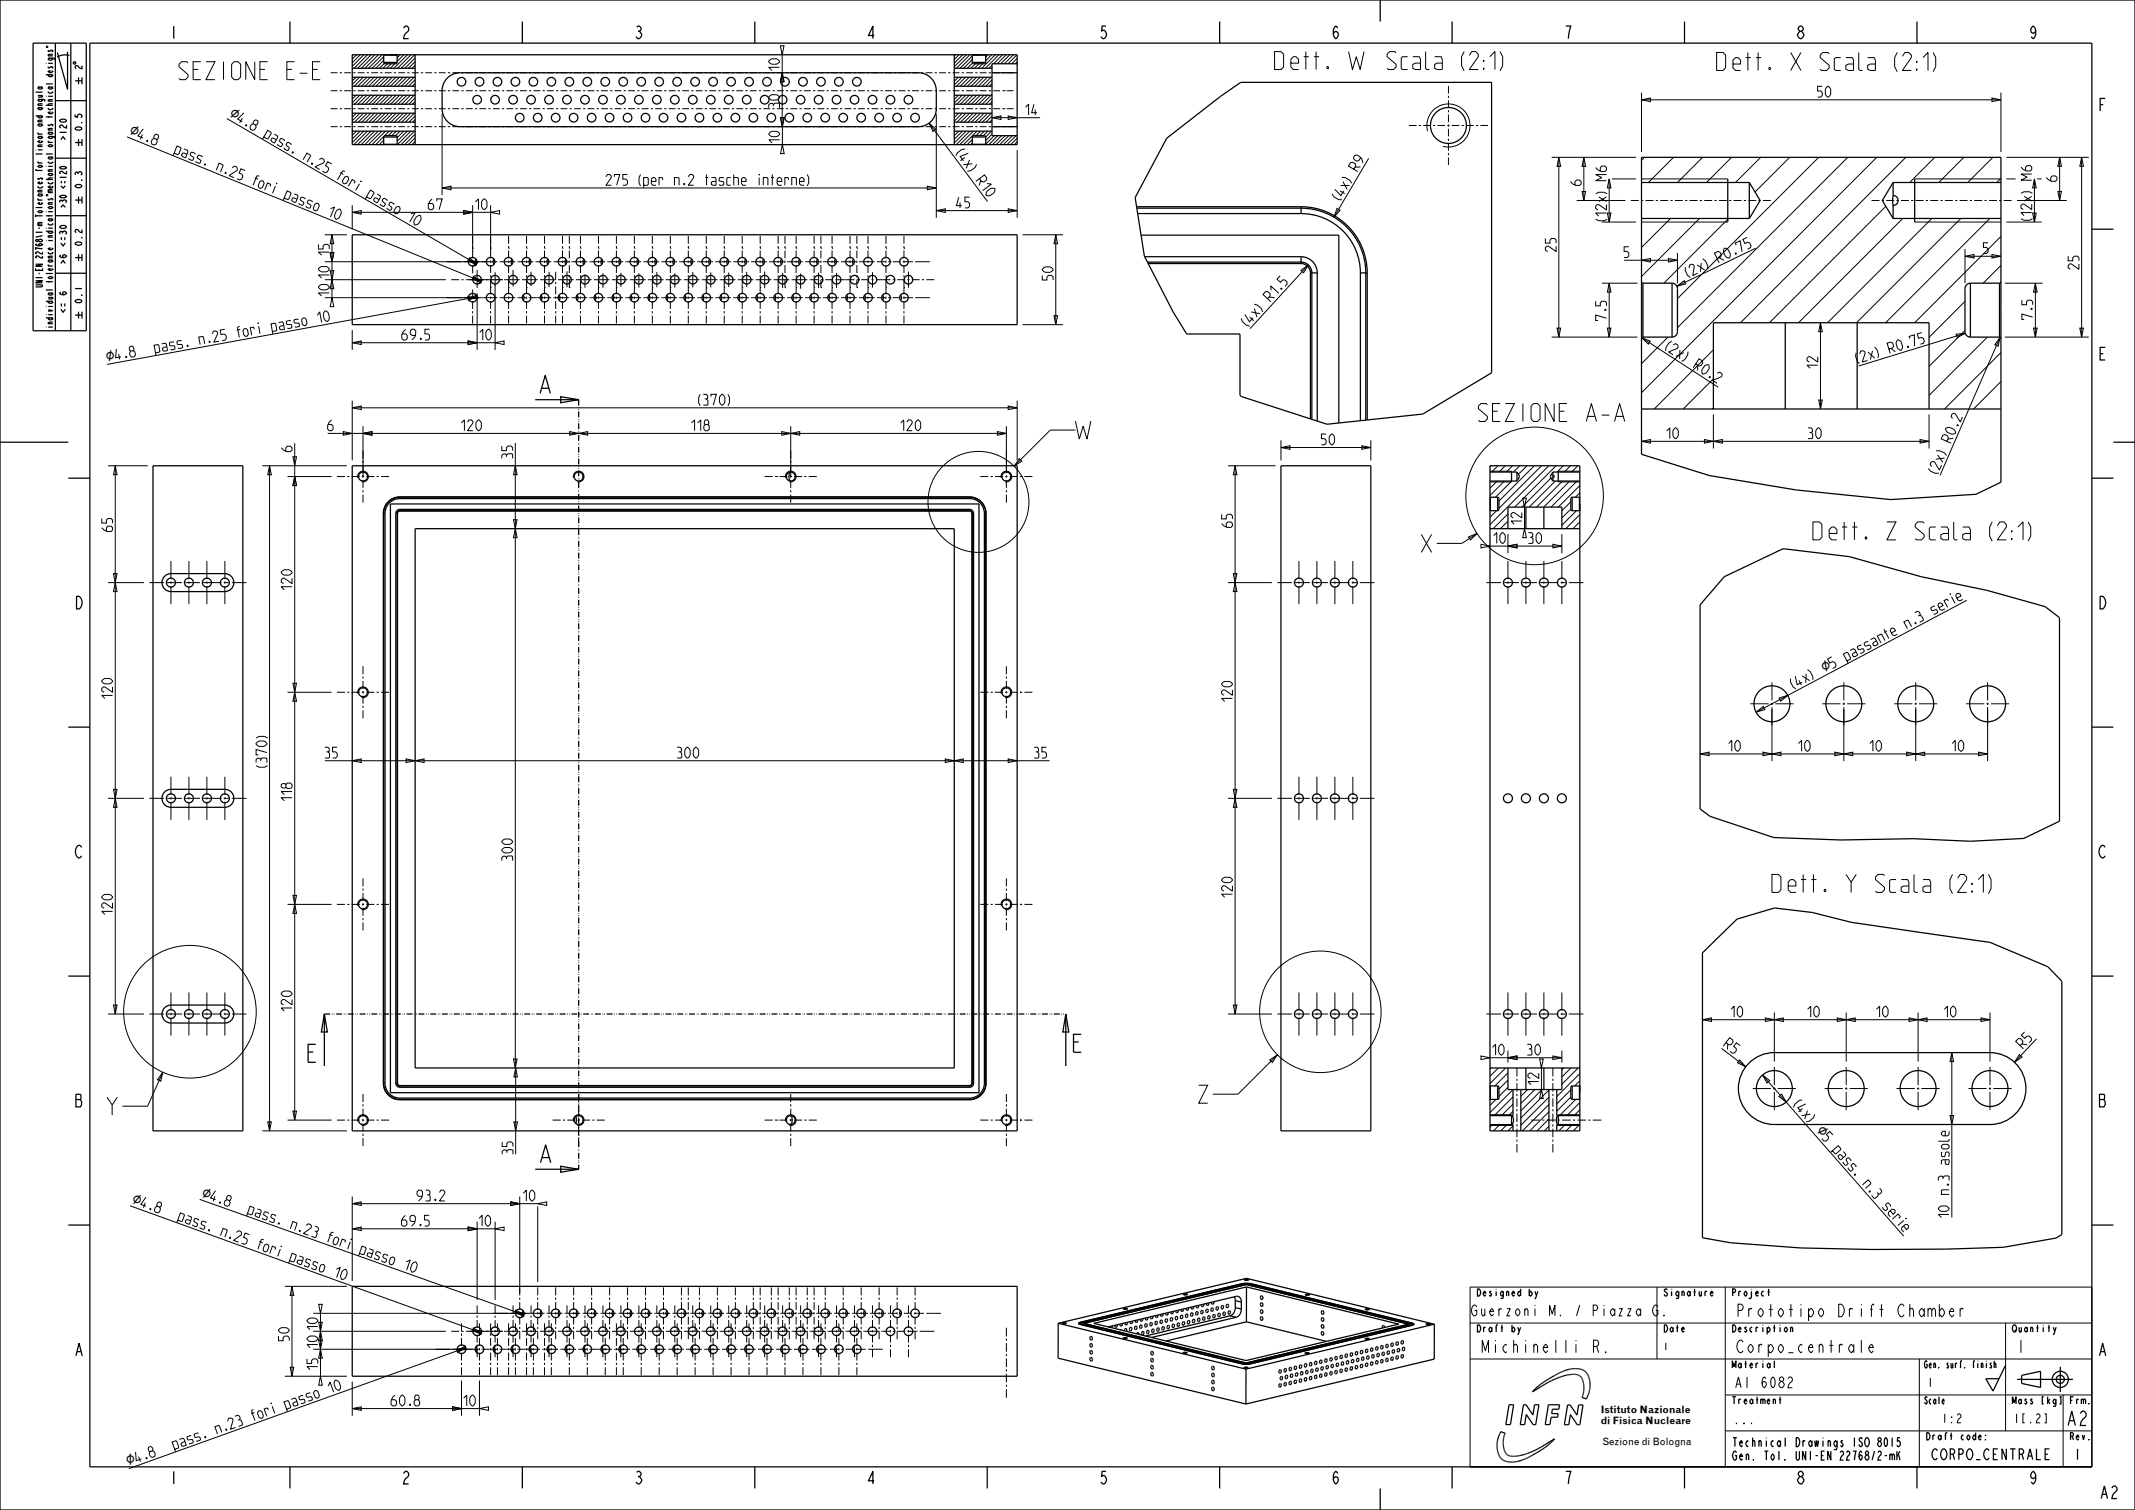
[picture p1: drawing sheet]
<svg xmlns="http://www.w3.org/2000/svg" width="594mm" height="420mm" viewBox="0 0 594 420" stroke-linecap="round" stroke-linejoin="round" font-family="sans-serif">
<defs><g id="words">
<g font-size="6.5">
<text x="48.6" y="22.2">SEZIONE E-E</text>
<text x="351.8" y="19.3">Dett.</text>
<text x="378.1" y="19.3">WScala (</text>
<text x="405.7" y="19.3">2:1)</text>
<text x="474.8" y="19.6">Dett. XScala (</text>
<text x="526.1" y="19.6">2:1)</text>
<text x="410.1" y="117.2">SEZIONE A-A</text>
<text x="299.2" y="122.1">W</text>
<text x="395.4" y="153.6">X</text>
<text x="501.6" y="150.2">Dett. ZScala (</text>
<text x="552.6" y="150.2">2:1)</text>
<text x="490.2" y="248.2">Dett. YScala (</text>
<text x="541.5" y="248.2">2:1)</text>
<text x="29.8" y="310.2">Y</text>
<text x="333.5" y="306.8">Z</text>
</g>
<text font-size="5.2" x="575.5" y="396.5">A2</text>
<g font-size="4.6">
<text x="47.2" y="10.7">1</text>
<text x="111.9" y="10.7">2</text>
<text x="176.6" y="10.7">3</text>
<text x="241.2" y="10.7">4</text>
<text x="305.9" y="10.7">5</text>
<text x="370.6" y="10.7">6</text>
<text x="435.2" y="10.7">7</text>
<text x="499.9" y="10.7">8</text>
<text x="564.6" y="10.7">9</text>
<text x="583.9" y="30.9">F</text>
<text x="583.9" y="100.1">E</text>
<text x="20.9" y="169.4">D</text>
<text x="583.9" y="169.4">D</text>
<text x="20.9" y="238.6">C</text>
<text x="583.9" y="238.6">C</text>
<text x="20.9" y="307.9">B</text>
<text x="583.9" y="307.9">B</text>
<text x="482.2" y="366.2">Prototipo Drift Chamber</text>
<text x="20.9" y="377.1">A</text>
<text x="411.2" y="376.2">Michinelli R.</text>
<text x="482.2" y="376.2">Corpo_centrale</text>
<text x="560.9" y="376.2">1</text>
<text x="583.9" y="377.1">A</text>
<text x="47.2" y="412.7">1</text>
<text x="111.9" y="412.7">2</text>
<text x="176.6" y="412.7">3</text>
<text x="241.2" y="412.7">4</text>
<text x="305.9" y="412.7">5</text>
<text x="370.6" y="412.7">6</text>
<text x="435.2" y="412.7">7</text>
<text x="499.9" y="412.7">8</text>
<text x="564.6" y="412.7">9</text>
<text x="584.7" y="416.8">A2</text>
</g>
<g font-size="4.5">
<text x="63.5" y="32.3" transform="rotate(30 63.5 32.3)">⌀</text>
<text x="35.6" y="37.4" transform="rotate(22 35.6 37.4)">⌀</text>
<text x="29.6" y="100.6" transform="rotate(-10 29.6 100.6)">⌀</text>
<text x="507.5" y="187.2" transform="rotate(-28 507.5 187.2)">⌀</text>
<text x="505.1" y="314.7" transform="rotate(49 505.1 314.7)">⌀</text>
<text x="36.4" y="334.7" transform="rotate(20 36.4 334.7)">⌀</text>
<text x="55.8" y="332.9" transform="rotate(20 55.8 332.9)">⌀</text>
<text x="35.6" y="407.8" transform="rotate(-20 35.6 407.8)">⌀</text>
</g>
<g font-size="3.9">
<text x="216.9" y="19.6" transform="rotate(-90 216.9 19.6)">10</text>
<text x="216.9" y="30" transform="rotate(-90 216.9 30)">30</text>
<text x="505.7" y="27">50</text>
<text x="65.8" y="33.7" transform="rotate(30 65.8 33.7)">4.8 pass. n.25 fori passo 10</text>
<text x="285.3" y="32">14</text>
<text x="38.1" y="38.4" transform="rotate(22 38.1 38.4)">4.8</text>
<text x="216.9" y="39.7" transform="rotate(-90 216.9 39.7)">10</text>
<text x="48.4" y="42.6" transform="rotate(22 48.4 42.6)">pass. n.25 fori passo 10</text>
<text x="265.9" y="42.9" transform="rotate(53 265.9 42.9)">(4x) R</text>
<text x="379" y="45.7" transform="rotate(-59 379 45.7)">9</text>
<text x="447" y="47.7" transform="rotate(-90 447 47.7)">6</text>
<text x="565.3" y="47.6" transform="rotate(-90 565.3 47.6)">6</text>
<text x="168.6" y="51.5">275 (per n.2 tasche interne)</text>
<text x="272.9" y="52.3" transform="rotate(53 272.9 52.3)">10</text>
<text x="439.9" y="51.6" transform="rotate(-90 439.9 51.6)">6</text>
<text x="572.3" y="50.4" transform="rotate(-90 572.3 50.4)">6</text>
<text x="119.2" y="58.3">67</text>
<text x="132.3" y="58.3">10</text>
<text x="266.1" y="57.8">45</text>
<text x="373" y="55.8" transform="rotate(-59 373 55.8)">(4x) R</text>
<text x="447" y="61.4" transform="rotate(-90 447 61.4)">(12x) M</text>
<text x="565.3" y="61.3" transform="rotate(-90 565.3 61.3)">(12x) M</text>
<text x="91.6" y="71" transform="rotate(-90 91.6 71)">15</text>
<text x="433" y="70" transform="rotate(-90 433 70)">25</text>
<text x="451.9" y="71.6">5</text>
<text x="551.8" y="70.5">5</text>
<text x="91.6" y="77.3" transform="rotate(-90 91.6 77.3)">10</text>
<text x="293" y="77.9" transform="rotate(-90 293 77.9)">50</text>
<text x="469.8" y="77.2" transform="rotate(-26 469.8 77.2)">(2x) R</text>
<text x="480.4" y="72.1" transform="rotate(-26 480.4 72.1)">0.75</text>
<text x="578.4" y="74.9" transform="rotate(-90 578.4 74.9)">25</text>
<text x="91.6" y="82.3" transform="rotate(-90 91.6 82.3)">10</text>
<text x="355.2" y="82.2" transform="rotate(-48 355.2 82.2)">1.5</text>
<text x="447" y="89.1" transform="rotate(-90 447 89.1)">7.5</text>
<text x="565.5" y="88.8" transform="rotate(-90 565.5 88.8)">7.5</text>
<text x="111.8" y="94.6">69.5</text>
<text x="133.5" y="94.6">10</text>
<text x="347.2" y="90.9" transform="rotate(-48 347.2 90.9)">(4x) R</text>
<text x="32.3" y="100.1" transform="rotate(-10 32.3 100.1)">4.8</text>
<text x="43.2" y="98.1" transform="rotate(-10 43.2 98.1)">pass. n.25 fori passo 10</text>
<text x="463.2" y="97.2" transform="rotate(33 463.2 97.2)">(2x) R</text>
<text x="516.9" y="101.1" transform="rotate(-17 516.9 101.1)">(2x) R</text>
<text x="528.2" y="97.6" transform="rotate(-17 528.2 97.6)">0.75</text>
<text x="473.1" y="103.6" transform="rotate(33 473.1 103.6)">0.2</text>
<text x="505.7" y="102.4" transform="rotate(-90 505.7 102.4)">12</text>
<text x="194.4" y="112.7">(370)</text>
<text x="91.2" y="119.8">6</text>
<text x="128.4" y="119.8">120</text>
<text x="192.4" y="119.8">118</text>
<text x="250.6" y="119.8">120</text>
<text x="81.2" y="125.6" transform="rotate(-90 81.2 125.6)">6</text>
<text x="367.7" y="123.7">50</text>
<text x="463.7" y="122">10</text>
<text x="503" y="122">30</text>
<text x="543.8" y="121.1" transform="rotate(-67 543.8 121.1)">0.2</text>
<text x="142.6" y="127.5" transform="rotate(-90 142.6 127.5)">35</text>
<text x="539.1" y="131.9" transform="rotate(-67 539.1 131.9)">(2x) R</text>
<text x="31.3" y="147.8" transform="rotate(-90 31.3 147.8)">65</text>
<text x="342.9" y="146.7" transform="rotate(-90 342.9 146.7)">65</text>
<text x="423.4" y="145.8" transform="rotate(-90 423.4 145.8)">12</text>
<text x="415.6" y="151.1">10</text>
<text x="425.2" y="151.1">30</text>
<text x="81.2" y="164" transform="rotate(-90 81.2 164)">120</text>
<text x="509.9" y="185.9" transform="rotate(-28 509.9 185.9)">5 passante n.3 serie</text>
<text x="499.2" y="191.6" transform="rotate(-28 499.2 191.6)">(4x)</text>
<text x="31.3" y="194.3" transform="rotate(-90 31.3 194.3)">120</text>
<text x="342.9" y="195.1" transform="rotate(-90 342.9 195.1)">120</text>
<text x="481" y="209">10</text>
<text x="500.4" y="209">10</text>
<text x="520.2" y="209">10</text>
<text x="543.1" y="209">10</text>
<text x="74.2" y="213.4" transform="rotate(-90 74.2 213.4)">(370)</text>
<text x="90.4" y="210.8">35</text>
<text x="188.4" y="210.8">300</text>
<text x="287.7" y="210.8">35</text>
<text x="81.2" y="222.7" transform="rotate(-90 81.2 222.7)">118</text>
<text x="142.6" y="239.4" transform="rotate(-90 142.6 239.4)">300</text>
<text x="342.9" y="249.6" transform="rotate(-90 342.9 249.6)">120</text>
<text x="31.3" y="254.4" transform="rotate(-90 31.3 254.4)">120</text>
<text x="81.2" y="281.2" transform="rotate(-90 81.2 281.2)">120</text>
<text x="481.6" y="282.9">10</text>
<text x="502.9" y="282.9">10</text>
<text x="522.1" y="282.9">10</text>
<text x="541" y="282.9">10</text>
<text x="415.2" y="293.5">10</text>
<text x="424.9" y="293.5">30</text>
<text x="479.4" y="291" transform="rotate(37 479.4 291)">R5</text>
<text x="563" y="291.7" transform="rotate(-47 563 291.7)">R5</text>
<text x="428.1" y="301.7" transform="rotate(-90 428.1 301.7)">12</text>
<text x="498.9" y="307.6" transform="rotate(49 498.9 307.6)">(4x)</text>
<text x="506.9" y="316.7" transform="rotate(49 506.9 316.7)">5 pass. n.3 serie</text>
<text x="142.7" y="321.1" transform="rotate(-90 142.7 321.1)">35</text>
<text x="39" y="335.6" transform="rotate(20 39 335.6)">4.8</text>
<text x="58.4" y="333.8" transform="rotate(20 58.4 333.8)">4.8</text>
<text x="116" y="334">93.2</text>
<text x="145.6" y="334">10</text>
<text x="68.8" y="337.5" transform="rotate(20 68.8 337.5)">pass. n.23 fori passo 10</text>
<text x="111.7" y="341">69.5</text>
<text x="133.3" y="341">10</text>
<text x="542.3" y="338.6" transform="rotate(-90 542.3 338.6)">10 n.3 asole</text>
<text x="409.1" y="366">Guerzoni M. / Piazza G.</text>
<text x="88.4" y="369.8" transform="rotate(-90 88.4 369.8)">10</text>
<text x="80.5" y="372.9" transform="rotate(-90 80.5 372.9)">50</text>
<text x="88.4" y="374.8" transform="rotate(-90 88.4 374.8)">10</text>
<text x="88.4" y="381" transform="rotate(-90 88.4 381)">15</text>
<text x="481.9" y="386">Al 6082</text>
<text x="108.8" y="391">60.8</text>
<text x="129" y="391">10</text>
<text x="481.7" y="396">...</text>
<text x="38.1" y="406.9" transform="rotate(-20 38.1 406.9)">4.8</text>
<text x="48.6" y="403.1" transform="rotate(-20 48.6 403.1)">pass. n.23 fori passo 10</text>
<text x="540.9" y="406">CORPO_CENTRALE</text>
<text x="577.1" y="406">1</text>
</g>
<g font-size="3.3">
<text x="536.1" y="385.7">1</text>
<text x="538.7" y="395.7">1:2</text>
<text x="560.1" y="395.7">1[.2]</text>
<text x="481.4" y="402.4">Technical Drawings ISO 8015</text>
<text x="481.4" y="406.1">Gen. Tol. UNI-EN 22768/2-mK</text>
</g>
<g font-size="2.8">
<text x="445.4" y="393">Istituto Nazionale</text>
<text x="445.4" y="396">di Fisica Nucleare</text>
<text x="445.8" y="401.9">Sezione di Bologna</text>
</g>
<g font-size="2.6">
<text x="410.3" y="360.5">Designed by</text>
<text x="462.3" y="360.5">Signature</text>
<text x="481.3" y="360.5">Project</text>
<text x="410.3" y="370.5">Draft by</text>
<text x="462.3" y="370.5">Date</text>
<text x="481.3" y="370.5">Description</text>
<text x="559.3" y="370.5">Quantity</text>
<text x="462.7" y="375.5">1</text>
<text x="481.3" y="380.5">Material</text>
<text x="535" y="380.5">Gen. surf. finish</text>
<text x="481.3" y="390.5">Treatment</text>
<text x="535" y="390.5">Scale</text>
<text x="561" y="390.5">Mass [kg]</text>
<text x="575.3" y="390.5">Frm.</text>
<text x="535.3" y="400.5">Draft code:</text>
<text x="575.3" y="400.5">Rev.</text>
</g>
<g font-size="2.5">
<text x="22.8" y="19.5" transform="rotate(-90 22.8 19.5)">2</text>
<text x="18.5" y="38.5" transform="rotate(-90 18.5 38.5)">&gt;120</text>
<text x="22.8" y="36.2" transform="rotate(-90 22.8 36.2)">0.5</text>
<text x="14.7" y="46.1" transform="rotate(-90 14.7 46.1)">hanical organs technical designs&quot;</text>
<text x="22.8" y="52.2" transform="rotate(-90 22.8 52.2)">0.3</text>
<text x="18.5" y="56.7" transform="rotate(-90 18.5 56.7)">&gt;30 &lt;=120</text>
<text x="11.8" y="60.6" transform="rotate(-90 11.8 60.6)">1-m Tolerances for linear and angula</text>
<text x="22.8" y="68.2" transform="rotate(-90 22.8 68.2)">0.2</text>
<text x="18.5" y="72.4" transform="rotate(-90 18.5 72.4)">&gt;6 &lt;=30</text>
<text x="11.8" y="78.4" transform="rotate(-90 11.8 78.4)">UNI-EN 22768\</text>
<text x="14.7" y="87" transform="rotate(-90 14.7 87)">individual tolerance indications&quot;mec</text>
<text x="18.5" y="86.5" transform="rotate(-90 18.5 86.5)">&lt;= 6</text>
<text x="22.8" y="84.2" transform="rotate(-90 22.8 84.2)">0.1</text>
</g>
</g></defs>
<g fill="none" stroke="#000" stroke-width=".28">
<path d="M98.2 15.2l-.2 .2M99.2 15.2l-1.2 1.3M100.2 15.2l-2.2 2.3M101.2 15.2l-3.2 3.3M102.2 15.2l-3.7 3.8M103.3 15.2l-3.8 3.8M104.3 15.2l-3.8 3.8M105.3 15.2l-3.8 3.8M106.3 15.2l-3.8 3.8M106.7 15.8l-3.2 3.2M106.7 16.8l-2.1 2.2M106.9 17.7l-1.3 1.3"/>
<path d="M107.8 17.7l-1.2 1.3M108.8 17.7l-1.2 1.3M109.8 17.7l-1.2 1.3M111.3 15.2l-.8 .9M112.3 15.2l-1.8 1.9M113.4 15.2l-3.8 3.8M114.4 15.2l-3.8 3.8M115.4 15.2l-3.8 3.8M115.5 16.1l-2.9 2.9M115.5 17.1l-1.9 1.9M115.5 18.1l-.8 .9M217.1 12.7h1l-.5 2.5z"/>
<path d="M217.6 14.7v20.5M265.8 15.2l-.3 .3M266.8 15.2l-1.3 1.4M267.8 15.2l-2.3 2.4M268.8 15.2l-3.3 3.4M269.8 15.2l-3.7 3.8M270.5 15.6l-3.4 3.4M270.5 16.6l-2.4 2.4M270.6 17.6l-1.5 1.4M271.4 17.7l-1.3 1.3M272.4 17.7l-1.3 1.3M273.4 17.7l-1.2 1.3"/>
<path d="M274.9 15.2l-.7 .7M275.9 15.2l-1.7 1.7M276 18.2l-.8 .8M276.9 15.2l-3.7 3.8M277.9 15.2l-3.7 3.8M278.9 15.2l-2.5 2.5M279.9 15.2l-2.5 2.5M280.9 15.2l-2.5 2.5M282 15.2l-2.5 2.5M283 15.2l-2.5 2.5M283 16.2l-1.5 1.5M283 17.2l-.5 .5"/>
<path d="M375.2 14.3l1.1 5 1.1-3.5 1 3.5 1.1-5M35.3 38.1l98.6 40.2M63.1 33l69.4 40.4M98 21.5h.1M98.1 26.5l-.1 .1M99 21.5l-1 1M99.1 26.5l-1.1 1.1M100 21.5l-2 2M100.1 26.5l-2.1 2.1M101 21.5l-2.5 2.5M101.1 26.5l-2.5 2.5M102.1 21.5l-2.5 2.5"/>
<path d="M102.1 26.5l-2.5 2.5M103.1 21.5l-2.5 2.5M103.1 26.5l-2.5 2.5M104.1 21.5l-2.5 2.5M104.1 26.5l-2.5 2.5M105.1 21.5l-2.5 2.5M105.1 26.5l-2.5 2.5M106.1 21.5l-2.5 2.5M106.1 26.5l-2.5 2.5M107.1 21.5l-2.5 2.5M107.2 26.5l-2.5 2.5M108.1 21.5l-2.5 2.5"/>
<path d="M108.2 26.5l-2.5 2.5M109.1 21.5l-2.5 2.5M109.2 26.5l-2.5 2.5M110.1 21.5l-2.5 2.5M110.2 26.5l-2.5 2.5M111.1 21.5l-2.5 2.5M111.2 26.5l-2.5 2.5M112.2 21.5l-2.5 2.5M112.2 26.5l-2.5 2.5M113.2 21.5l-2.5 2.5M113.2 26.5l-2.5 2.5M114.2 21.5l-2.5 2.5"/>
<path d="M114.2 26.5l-2.5 2.5M115.2 21.5l-2.5 2.5M115.2 26.5l-2.5 2.5M115.5 22.2l-1.8 1.8M115.5 23.2l-.8 .8M115.5 27.2l-1.8 1.8M115.5 28.2l-.8 .8M123 31.7v22.6M217.1 32.7h1l-.5 2.5zM217.2 32.7h1l-.5 2.5zM217.6 20.2l.5 2.5h-1zM217.7 34.7v6"/>
<path d="M258.5 34.2l1.9 1.8-.8 .5zM258.5 34.2l16.2 21.8M260.5 31.7v28.9M265.6 21.5l-.1 .1M265.7 26.5l-.2 .1M265.7 31.5l-.2 .2M265.8 36.5l-.3 .2M266.6 21.5l-1.1 1.1M266.7 26.5l-1.2 1.2M266.7 31.5l-1.2 1.2M266.8 36.5l-1.3 1.3M267.6 21.5l-2.1 2.1"/>
<path d="M267.7 26.5l-2.2 2.2M267.7 31.5l-2.2 2.2M267.8 36.5l-2.3 2.3M268.6 21.5l-2.5 2.5M268.7 26.5l-2.5 2.5M268.7 31.5l-2.5 2.5M268.8 36.5l-3.3 3.3M269.7 21.5l-2.5 2.5M269.7 26.5l-2.5 2.5M269.7 31.5l-2.5 2.5M269.8 36.5l-3.8 3.7M270.5 38.8l-1.4 1.4"/>
<path d="M270.5 39.8l-.4 .4M270.7 21.5l-2.5 2.5M270.7 26.5l-2.5 2.5M270.8 31.5l-2.5 2.5M270.8 36.5l-3.7 3.7M271.7 21.5l-2.5 2.5M271.7 26.5l-2.5 2.5M271.8 31.5l-2.5 2.5M271.8 36.5l-3.7 3.7M272.7 21.5l-2.5 2.5M272.7 26.5l-2.5 2.5M272.8 31.5l-2.5 2.5"/>
<path d="M272.8 36.5l-1.2 1.2M273.7 21.5l-2.5 2.5M273.7 26.5l-2.5 2.5M273.8 31.5l-2.5 2.5M273.8 36.5l-1.2 1.2M274.7 21.5l-2.5 2.5M274.7 26.5l-2.5 2.5M274.8 31.5l-2.5 2.5M274.8 36.5l-1.2 1.2M275.7 21.5l-2.5 2.5M275.8 26.5l-2.5 2.5M275.8 31.5l-2.5 2.5"/>
<path d="M275.9 36.5l-1.7 1.6M276 32.7l2.5-.5v1zM276 22.2l-1.8 1.8M276 23.2l-.8 .8M276 27.3l-1.7 1.7M276 28.3l-.7 .7M276 32.3l-1.7 1.7M276 33.3l-.7 .7M276 37.3l-1.8 1.8M276 32.7h13.4M276.6 37.7l-2.4 2.4M277.6 37.7l-2.5 2.5"/>
<path d="M278.6 37.7l-2.5 2.5M279.7 37.7l-2.5 2.5M280.5 32.2l2.5 .5-2.5 .5zM280.7 37.7l-2.5 2.5M281.7 37.7l-2.5 2.5M282.7 37.7l-2.5 2.5M283 38.4l-1.8 1.8M283 39.4l-.8 .8M397.2 36.5a6 6 0 0 1 5.3-7.6 6 6 0 0 1 6.5 6.5 6 6 0 0 1-7.6 5.3M456.7 27.8l2.5-.5v1zM456.7 25.8v16.5M456.7 27.8h100"/>
<path d="M554.2 27.3l2.5 .5-2.5 .5zM556.7 25.8v16.5M98 57.1v6.7M98 59.1h39M123 52.3l2.5-.5v1zM123 52.3h137.5M129 58.6l2.5 .5-2.5 .5zM131.5 57.1v12.8M136.5 59.1l2.5-.5v1zM136.5 57.1v12.7M217.7 40.2l.5 2.5h-1zM258 51.8l2.5 .5-2.5 .5z"/>
<path d="M260.5 58.6l2.5-.5v1zM260.5 58.6h22.5M280.5 58.1l2.5 .5-2.5 .5zM283 41.7v18.9M372 58l.8 .5-1.7 1.9zM380.8 44l-9.7 16.4M431.7 43.8h23.5M433.7 43.8l.5 2.5h-1zM433.7 43.8v50M438.7 55.8h13.5M440.2 53.3h1l-.5 2.5zM440.7 43.8l.5 2.5h-1z"/>
<path d="M440.7 43.8v12M447.2 59.3h1l-.5 2.5zM447.7 49.8v12M448.5 49.8h6.7M456.7 49.8h24M457.5 43.8l-.8 .8M465.6 43.8l-7 7M473.7 43.8l-7 7M481.8 43.8l-7 7M489.8 43.8l-7 7M497.9 43.8l-9.6 9.6M506 43.8l-39.3 39.3"/>
<path d="M514.1 43.8l-47.4 47.3M522.2 43.8l-65.5 65.4M524.7 57.4l-32.4 32.4M530.2 43.8l-46 46M532.7 49.8h24M538.3 43.8l-7 7M546.4 43.8l-7 7M554.5 43.8l-7 7M556.7 49.6l-1.2 1.2M558.2 49.8h2.6M558.2 43.8h22.9M561.2 55.8h13.8"/>
<path d="M565.5 59.3h1l-.5 2.5zM566 49.8v12M566.8 49.8h1.2M572.5 53.3h1l-.5 2.5zM573 43.8l.5 2.5h-1zM573 43.8v12M579.1 43.8l.5 2.5h-1zM579.1 43.8v50M90.4 77.8h33.6M90.4 72.8h45.3M91.9 70.3h1l-.5 2.5zM92.4 65.3l.5 2.5h-1z"/>
<path d="M92.4 65.3v18M125.5 77.8h2.2M128.4 77.8h.6M129.6 77.8h2.2M130.5 72.2l2.4 .8-.5 .9zM130.6 71.7l1.9 1.7-2.4-.8zM131.6 77.3l2.5 .5-.3 1zM131.7 76.8l2.2 1.5-2.5-.5zM132.4 77.8h.7M132.7 72.8l-.2 .7-.8 .5M132.7 75.1v5M133.7 77.8h2.2"/>
<path d="M133.9 77.8a1.2 1.2 0 0 1-.8 1.2M136.5 77.8h.6M137.7 77.8h2.2M137.7 79.3v18M284.5 65.3h11.2M293.7 65.3l.5 2.5h-1zM293.7 65.3v25M362 75.2l2-1.5-1.3 2.2zM364 73.7l-16.2 17.7M445.7 61.8h9.5M445.7 78.8h9.9M447.7 78.8l.5 2.5h-1z"/>
<path d="M447.7 78.8v15M451.9 72.4h14.8M456.7 72.4l2.5-.5v1zM456.7 61.8h24M464.2 71.9l2.5 .5-2.5 .5zM464.8 60.8l-8.1 8M466.6 79.6l2-1.5 .4 .9zM466.7 70.4v8.4M472.8 60.8l-16.1 16.1M480.9 60.8l-18 18M488.5 69l-21.9 10.6M529.4 60.8l-29 29"/>
<path d="M532.7 61.8h24M537.5 60.8l-29 29M545.5 60.8l-29 29M546.7 71.3l2.5-.5v1zM546.7 71.3h10M546.7 69.3v9.5M553.6 60.8l-29 29M554.2 70.8l2.5 .5-2.5 .5zM556.7 65.8l-24 24M556.7 73.8l-4.9 5M557.8 78.8h10.5M558.2 61.8h9.8"/>
<path d="M566.3 78.8l.5 2.5h-1zM566.3 78.8v15M90.4 82.8h43.6M92.4 82.8l.5 2.5h-1zM98 95.3l2.5-.5v1zM98 95.3h40.2M130.1 82.5l2.6 .1-2.4 .9zM130.2 94.8l2.5 .5-2.5 .5zM130.3 83l2.4-.9 .2 1zM132.1 81.7l.4 .5 .2 .6M132.7 82.6l-102.9 18.8M132.7 81.6v15.7"/>
<path d="M137.7 95.3l2.5-.5v1zM284.5 90.3h11.2M293.2 87.8h1l-.5 2.5zM431.7 93.8h23.9M433.2 91.3h1l-.5 2.5zM447.2 91.3h1l-.5 2.5zM456.8 93.9l2.3 1-.5 .8zM456.8 93.9l21.2 13.8M464.1 93.8l-7.4 7.3M476.7 97.3l-16.5 16.5M506.5 89.8l.5 2.5h-1zM506.5 89.8v24"/>
<path d="M544.2 93l2.6-.3-2.3 1.2zM546.7 83.8l-10 10M546.7 91.9l-10 10M546.8 92.7l-29.7 9.1M552.9 93.8l-16.2 16.2M556.5 93.8l-.6 2.5-.9-.4zM556.5 93.8l-16.7 38.4M556.7 98.1l-15.7 15.7M557.8 93.8h23.3M565.8 91.3h1l-.5 2.5zM578.6 91.3h1l-.5 2.5zM98 113.4l2.5-.5v1z"/>
<path d="M98 111.4v16.7M98 113.4h185M101 118.6v14M220 118.6v14M280 118.6v12.5M280.5 112.9l2.5 .5-2.5 .5zM283 111.4v16.7M299.2 119.6h-7l-10 10.1M476.7 105.4l-8.4 8.4M476.7 113.4l-.3 .4M476.7 115.3v9.5M506 111.3h1l-.5 2.5z"/>
<path d="M536.7 115.3v9.5M556.7 106.1l-7.6 7.7M30.1 129.6h11M32.1 129.6l.5 2.5h-1zM32.1 129.6v152.5M73 129.6h23.5M75 129.6l.5 2.5h-1zM75 129.6v185M80 132.6h12.2M81.5 127.1h1l-.5 2.5zM82 132.6l.5 2.5h-1zM82 123.3v188.3"/>
<path d="M91.2 120.6h188.8M95.5 120.1l2.5 .5-2.5 .5zM101 120.6l2.5-.5v1zM143.4 129.6l.5 2.5h-1zM143.4 123.2v173.9M158.5 120.1l2.5 .5-2.5 .5zM161 120.6l2.5-.5v1zM217.5 120.1l2.5 .5-2.5 .5zM220 120.6l2.5-.5v1zM277.5 120.1l2.5 .5-2.5 .5zM283.6 127.6l.7 .7-2.1 1.4zM341.6 129.6h13.3"/>
<path d="M343.6 129.6l.5 2.5h-1zM343.6 129.6v152.5M356.4 124.5l2.5-.5v1zM356.4 122.5v5.6M356.4 124.5h25M378.9 124l2.5 .5-2.5 .5zM381.4 122.5v5.6M414.7 129.6l-.2 .2M416.6 133.8l-2.1 2M416.8 129.6l-1.8 1.7M418.6 133.8l-4.1 4M418.8 129.6l-1.8 1.7"/>
<path d="M420.6 133.8l-4.5 4.5M420.8 129.6l-1.7 1.7M422.8 129.6l-1.7 1.7M423.7 138.6h1l-.5 2.5zM424.8 129.6l-2.4 2.4M426.9 129.6l-9.9 9.8M428.9 129.6l-11.9 11.8M430.9 129.6l-16.4 16.3M431.5 133l-8.1 8.1M432.7 133.8l-7.2 7.3M432.9 129.6l-11.5 11.5M434.7 133.8l-7.2 7.3"/>
<path d="M434.9 129.6l-1.7 1.7M436.7 133.8l-7.2 7.3M437 129.6l-1.8 1.7M437 139.6l-2.5 2.5M438.8 133.8l-7.3 7.3M439 129.6l-1.8 1.7M439.5 131l-.3 .3M439.5 135l-6 6.1M439.5 137.1l-1.2 1.2M456.7 122.8l2.5-.5v1zM456.7 122.8h80M474.2 122.3l2.5 .5-2.5 .5z"/>
<path d="M476.7 122.8l2.5-.5v1zM534.2 122.3l2.5 .5-2.5 .5zM31.6 159.6h1l-.5 2.5zM142.9 144.6h1l-.5 2.5zM143.4 147.1l.5 2.5h-1zM343.1 159.6h1l-.5 2.5zM408.6 149.3l2.3-.9-1.8 1.8zM410.9 148.4l-4.2 2.7h-7M412 151.4l2.5 .5-2.5 .5zM414 151.9h20.5M416.4 142.1l-1.9 1.8M419.5 151.9l2.5-.5v1z"/>
<path d="M419.5 142.9l-4.1 4.2M419.5 145l-2.1 2.1M419.5 147v.1M419.5 148.6v5.3M424.2 147.1l.5 2.5h-1zM424.2 140.6v7M432 151.4l2.5 .5-2.5 .5zM434.5 148.6v5.3M437 141.6l-2.5 2.5M438.6 142.1l-4.1 4M439.5 143.1l-3.9 4M439.5 145.1l-1.9 2"/>
<path d="M30.1 162.1h10M32.1 162.1l.5 2.5h-1zM341.6 162.1h12.3M343.6 162.1l.5 2.5h-1zM547.2 167l-58.6 31.1M80 192.6h12.2M81.5 190.1h1l-.5 2.5zM82 192.6l.5 2.5h-1zM488.6 198.1l2-1.6 .4 .9zM493 197.3v14.4M495 194.1l2.4-.7-2 1.6zM513 197.3v14.4"/>
<path d="M533 197.3v14.4M553 197.3v14.4M31.6 219.6h1l-.5 2.5zM90.4 211.6h201.6M98 211.6l2.5-.5v1zM113 211.1l2.5 .5-2.5 .5zM115.5 211.6l2.5-.5v1zM263 211.1l2.5 .5-2.5 .5zM265.5 211.6l2.5-.5v1zM280.5 211.1l2.5 .5-2.5 .5zM343.1 219.6h1l-.5 2.5zM473 209.7l2.5-.5v1z"/>
<path d="M473 209.7h80M490.5 209.2l2.5 .5-2.5 .5zM493 209.7l2.5-.5v1zM510.5 209.2l2.5 .5-2.5 .5zM513 209.7l2.5-.5v1zM530.5 209.2l2.5 .5-2.5 .5zM533 209.7l2.5-.5v1zM550.5 209.2l2.5 .5-2.5 .5zM30.1 222.1h10M32.1 222.1l.5 2.5h-1zM341.6 222.1h12.3M343.6 222.1l.5 2.5h-1z"/>
<path d="M80 251.6h12.2M81.5 249.1h1l-.5 2.5zM82 251.6l.5 2.5h-1zM31.6 279.6h1l-.5 2.5zM343.1 279.6h1l-.5 2.5zM30.1 282.1h10M45.3 298.2l-.6 2.5-.9-.4zM45.3 298.2l-4.2 9.5h-7M142.9 294.6h1l-.5 2.5zM143.5 297.1l.5 2.5h-1zM143.5 297.1v24M341.6 282.1h12.3"/>
<path d="M353.3 294.8l2.1-1.4-1.4 2.1zM355.4 293.4l-11 10.9h-7M412 293.7l2.5 .5-2.5 .5zM414 294.2h20.5M414.8 297.1l-.3 .3M416.9 297.1l-2.4 2.3M418.9 297.1l-4.4 4.3M419.5 294.2l2.5-.5v1zM419.5 298.4l-3.6 3.7M419.5 292.2v3.4M428.4 294.6h1l-.5 2.5zM428.9 296.6v7"/>
<path d="M432 293.7l2.5 .5-2.5 .5zM434.5 292.2v3.4M435 297.1l-.5 .4M437.1 297.1l-2.6 2.5M439.1 297.1l-4.6 4.5M439.5 298.6l-6.4 6.4M473.7 283.6l2.5-.5v1zM473.7 283.6h80M479 291.6l6.7 5.1M484 294.8l1.7 1.9-2.3-1.1zM490.4 299l2 1.6-.8 .6zM490.4 299l39.3 44.8"/>
<path d="M491.2 283.1l2.5 .5-2.5 .5zM493.7 283.6l2.5-.5v1zM493.7 281.6v13.7M511.2 283.1l2.5 .5-2.5 .5zM513.7 283.6l2.5-.5v1zM513.7 281.6v13.7M531.2 283.1l2.5 .5-2.5 .5zM533.7 283.6l2.5-.5v1zM533.7 281.6v13.7M543 292.8l.5 2.5h-1zM543 292.8v45.8M551.2 283.1l2.5 .5-2.5 .5z"/>
<path d="M553.7 281.6v13.7M561.8 293.3l.8 .7-2.1 1.5zM566.6 288.9l-6.1 6.6M73 314.6h23.5M74.5 312.1h1l-.5 2.5zM80 311.6h12.2M81.5 309.1h1l-.5 2.5zM143 312.1h1l-.5 2.5zM415.2 312.8l-.7 .7M416.2 305.8l-1.7 1.7M417.3 312.8l-1.8 1.8M419.3 312.8l-1.8 1.8"/>
<path d="M419.5 300.4l-2.5 2.5M419.5 302.5l-2.5 2.5M420.9 303.1l-6.4 6.4M420.9 305.1l-5.2 5.2M420.9 307.1l-3.2 3.2M420.9 309.1l-1.1 1.2M420.9 313.2l-1.3 1.4M425 303.1l-1.9 1.8M427 303.1l-3.9 3.8M428.9 303.1l.5 2.5h-1zM429 303.1l-5.9 5.9M430.9 303.2l-7.8 7.8"/>
<path d="M430.9 305.2l-7.8 7.8M430.9 307.2l-7.3 7.4M430.9 309.2l-5.3 5.4M430.9 311.2l-3.3 3.4M430.9 313.3l-1.2 1.3M433.4 312.8l-.3 .3M435.4 312.8l-1.7 1.8M437 303.1l-3.9 3.9M437 305.1l-3.9 4M437.5 312.8l-1.8 1.8M438.4 305.8l-4.5 4.5M439.5 312.8l-1.8 1.8"/>
<path d="M439.5 300.6l-1.4 1.5M439.5 306.7l-3.6 3.6M439.5 308.7l-1.6 1.6M494.9 305l.8-.7 1.3 2.2zM36.2 335.4l97.7 35.3M49.5 339.4l1 .3 .2-.1 .6-1.6-.1-.3-1-.3-1 2.7M52.2 338.1l1 .4 .1 .4-.6 1.7-.8-.3-.4-.4 .3-.6h.4l.8 .2M55.3 339.5l-.1-.3-.8-.3-.3 .1-.2 .6 1.1 .9-.2 .6-.3 .1-.8-.3-.1-.3M55.6 333.6l90.1 32.1M98 334.8l2.5-.5v1zM98 332.8v23.5M98 334.8h52.1"/>
<path d="M132.7 339.8v21.8M137.7 339.8v21.8M142.1 334.3l2.5 .5-2.5 .5zM144.6 332.8v27M149.6 334.8l2.5-.5v1zM149.6 335.5v21.1M57.4 340.2l-.2-.3-.8-.3-.2 .2-.3 .6 1.1 .8-.2 .6-.3 .1-.8-.3-.1-.2M58 342.1l.3-.1-.1 .4zM61.3 343.7l.8-2 1 .3 .1 .3-.6 1.8M63.9 344.2h.2l-.1 .3zM65.8 342.8l.6-.5 .6 .2 .3 .6-.2 .4-2.1 1.5 1.4 .5M69.4 343.4l-1.2-.4-.4 1.2 .8 .3 .2 .5-.3 .8-.5 .3-.8-.3"/>
<path d="M79.2 357.8h17.3M81.2 357.8l.5 2.5h-1zM81.2 357.8v25M98 341.8h40.2M130.2 341.3l2.5 .5-2.5 .5zM137.7 341.8l2.5-.5v1zM409 358h173v50h-173zM461 358v20M480 358v50M87.2 370.3h36.8M87.2 375.3h44.4M87.2 365.3h60"/>
<path d="M88.7 362.8h1l-.5 2.5zM89.2 375.3l.5 2.5h-1zM89.2 364.8v18.5M125.5 370.3h2.2M127 375.3l2.5-.4-2.2 1.3zM127.3 375.7l2.2-1.3 .3 .9zM128.4 370.3h.6M128.8 374.2a1.2 1.2 0 0 1 .8 1.1M129.5 374.9l-93.7 33.6M129.6 370.3h2.2M131.6 369.9l2.5 .4-.3 .9zM131.7 369.4l2.2 1.3-2.5-.4z"/>
<path d="M132.4 370.3h.7M132.7 363.1v2.2M132.7 365.9v.6M132.7 367.2v2.2M132.7 370v.6M132.7 371.2v2.2M132.7 374v.7M132.7 375.3v2.2M133.7 370.3h2.2M136.5 370.3h.6M137.7 370.3h2.2M143.5 364.9l2.5 .4-.3 .9z"/>
<path d="M143.5 364.4l2.2 1.3-2.5-.4zM145.8 365.3a1.2 1.2 0 0 1-.8 1.1M409 378h173M409 368h173M443.4 374.5h.8l.6-.6v-.6l-.6-.6h-.8v3.5M444.2 374.5l.6 1.7M446.7 376l.2 .2h-.2zM452.9 364h.9l-.9 2h.9M456.5 364.7l-.6-.7a1.11 1.11 0 0 0-.7 1 1.11 1.11 0 0 0 .7 1l.6-.8M456.5 364v2M461.3 363.5l-.5-.5a1.6 1.6 0 0 0-1 1.5 1.6 1.6 0 0 0 1 1.5l.5-.5v-1h-.6M462.9 365.7l.2 .3z"/>
<path d="M515.8 374.8l-.7-.9a1.29 1.29 0 0 0-.8 1.2 1.29 1.29 0 0 0 .8 1.1l.7-.8M515.8 373.9v2.3M517.9 372.7v3.5M520 374.8h1.2l-.2-.6-.3-.3a1.29 1.29 0 0 0-.8 1.2 1.29 1.29 0 0 0 .8 1.1l.5-.5M534 378v30M535.4 364.8l-.7-.9a1.29 1.29 0 0 0-.8 1.2 1.29 1.29 0 0 0 .8 1.1l.7-.8M535.4 363.9v2.3M536.4 364.5l.4-.6h.3l.4 .6v1.7M536.4 363.9v2.3M537.5 364.5l.3-.6h.4l.3 .6v1.7M539.6 364.8l.7-.9a1.29 1.29 0 0 1 .7 1.2 1.29 1.29 0 0 1-.7 1.1l-.7-.8M539.6 362.7v3.5"/>
<path d="M542.4 364.8h1.2l-.2-.6-.3-.3a1.29 1.29 0 0 0-.8 1.2 1.29 1.29 0 0 0 .8 1.1l.5-.5M545.3 363.9v2.3M546.2 364.2l-.2-.3h-.3l-.4 .6M558 368v30M79.2 382.8h17.3M80.7 380.3h1l-.5 2.5zM98 384.3v9.5M98 391.8h35.9M125.9 391.3l2.5 .5-2.5 .5zM128.4 384v9.8M133.4 391.8l2.5-.5v1zM133.4 384v9.8"/>
<path d="M480 398h102M480 388h102M487.3 395.7l.1 .3zM495.2 384.5l.3-.3a.88 .88 0 0 1 .9 .9 .88 .88 0 0 1-.9 .9l-.3-.3a.79 .79 0 0 1 0-1.2zM495.5 384.2l-.4-.5a.69 .69 0 0 1 .7-.7l.5 .5-.5 .7M497.5 383.5l.4-.5h.3l.5 .5a1.16 1.16 0 0 1-.8 1.2l-.4 1.3h1.2M544.6 393.7l.3-.5 .7 .5a.97 .97 0 0 1-.7 1l-.3 1h1M568.8 393.2h.5v2.5h-.5M574 388v20"/>
<circle cx="272.2" cy="139.6" r="14"/>
<circle cx="427" cy="137.9" r="19.1"/>
<circle cx="52.8" cy="281.4" r="18.4"/>
<circle cx="367.3" cy="281.4" r="16.9"/>
</g>
<g fill="none" stroke="#000" stroke-width=".35">
<path d="M0 0h594v420h-594zM384 0v6M9.2 12h14.8v80h-14.8zM12.8 13.2h.6M12.8 12.9h.6M13.4 15.5h1.3M13.6 14l-.2 .1 .2 .2 .6-.3 .5 .1-.3 .3M14.7 15.1l-1.3 .1 .3 .3M15.4 12v80M18.8 14.4v10.5l-2.8-10.3M19.3 15.4l-1.7-.1-1.7 .6M19.7 12v80"/>
<path d="M20.6 17.2l.5 .2-.2 .4-.5-.1zM25 12h557v396h-557zM80.7 6v6M98 15.2h185v25h-185zM98 19h17.5M106.6 15.2l.1 .1M106.7 17.4l.4 .3h3l.4-.3M106.7 15.3v2.1M106.7 17.4h3.8M106.7 15.3h3.8M110.5 15.3v2.1M110.6 15.2l-.1 .1"/>
<path d="M115.5 15.2v25M145.3 6v6M210 6v6M265.5 15.2v25M265.5 19h10.5M270.4 15.2l.1 .1M270.5 17.4l.4 .3h3l.3-.3M270.5 15.3v2.1M270.5 17.4h3.7M270.5 15.3h3.7M274.2 15.3v2.1M274.3 15.2l-.1 .1"/>
<path d="M274.7 6v6M283 17.7h-7v20h7M339.3 6v6M404 6v6M468.7 6v6M533.3 6v6M9.9 25.6h1.9M10.5 27.6l1.8 .1 .2 .1-.2 .3M10.5 26.6h1.3M10.5 24.2h1.3M11 27.6l-.5 .3a.82 .82 0 0 0 1.3 0l-.5-.3M11 24.2l-.5 .3a.82 .82 0 0 0 1.3 0l-.5-.3"/>
<path d="M11.5 26.6l.3 .3-1.3 .1M15.4 28h8.6M20.9 39.6h1.9M20.9 22.5h1.9M21.9 21.5v1.9M21.9 38.7v1.9M22.8 21.5v1.9M22.8 38.7v1.9M98 36.5h17.5M98 34h17.5M98 31.5h17.5M98 29h17.5"/>
<path d="M98 26.5h17.5M98 24h17.5M98 21.5h17.5M124.8 21.4a5 5 0 0 1 3.2-1.2h127.5a5 5 0 0 1 5 5v5a5 5 0 0 1-5 5h-127.5a5 5 0 0 1-5-5v-5a5 5 0 0 1 1.8-3.8zM265.5 36.5h10.5M265.5 34h10.5M265.5 31.5h10.5M265.5 29h10.5M265.5 26.5h10.5M265.5 24h10.5M265.5 21.5h10.5M270.5 38.1l.4-.4h3l.3 .4"/>
<path d="M270.5 38.1v2M270.5 38.1h3.7M274.2 38.1v2M276 35.2h7M276 20.2h7M324.6 38.5l15-11.7 5.6-3.9h69.8v80.8l-19.2 11.5-26.6 2.8-23.8-7.7-.4-.4v-17h-14.8l-3.8-6.1-8-15.5-2.6-16.3zM12.8 49.9h1.9M13.4 53.6h1.3M13.4 48.3h1.3M13.4 47.6h1.3M13.6 50.7l-.2 .2a.82 .82 0 0 0 1.3 0l-.2-.2M13.9 48.3l-.5 .3a.82 .82 0 0 0 1.3 0l-.5-.3"/>
<path d="M14.4 51.8l.3 .2a.82 .82 0 0 1-1.3 0l.5-.2v.5M14.7 53.1l-1.3 .2 .3 .3M14.7 52.7l-1.3 .2 .3 .2M14.7 49.5l-1.3 .1 .3 .3M14.7 47.2l-1.3 .1 .3 .3M15.4 60h8.6M15.4 44h8.6M16.8 46.5l1.1-.2 .6 .4-.6 .3h-.7l-.6-.3zM16.9 57.7l.7-.7 .6 .7M20.9 55.6h1.9M21.9 54.7v1.9M22.8 54.7v1.9"/>
<path d="M270.5 40.1l-.1 .1M270.5 40.1h3.7M274.2 40.1l.1 .1M316.2 57.5h45.8M316.3 57.9h45.7a18 18 0 0 1 18 18v41M316.5 59.4h45.5M362 57.5a18.4 18.4 0 0 1 18.4 18.4M362 59.4a16.5 16.5 0 0 1 16.5 16.5M362 57.5v1.9M456.7 43.8h100v90.3l-7 3.4-23.7 1.5-26.2-2.7-24.3-4-18.8-5.9zM456.7 50.8h30M480.7 49.8v12"/>
<path d="M486.7 50.8l3 5-3 5M486.7 50.8v10M526.7 54.4a1.4 1.4 0 0 1 1.4 1.4 1.4 1.4 0 0 1-1.4 1.4zM526.7 50.8l-3 5 3 5M526.7 50.8v3.6M526.7 57.2v3.6M526.7 50.8h30M532.7 49.8v12M9.9 79.2h1.6l.3 .2-.3 .4h-1.6M9.9 64.6h1.9M10.5 62.7h1.3M10.9 63.2v.5"/>
<path d="M11.8 62.3l-1.3 .2 .4 .2M11.8 61.9l-1.3 .1 .4 .3M11.8 65.5l-1.9 .5M15.4 76h8.6M16.8 62.9l.4-.2a1.09 1.09 0 0 1 1.3 .4 1.24 1.24 0 0 1-1.9 0zM16.9 73.3l.7-.8 .6 .8M20.9 71.6h1.9M21.9 70.7v1.9M22.8 70.7v1.9M98 65.3h185v25h-185zM132.4 72.1a1.2 1.2 0 0 0 0 1.4M137.4 72.1a1.2 1.2 0 0 0 0 1.4"/>
<path d="M142.4 72.1a1.2 1.2 0 0 0 0 1.4M147.4 72.1a1.2 1.2 0 0 0 0 1.4M152.4 72.1a1.2 1.2 0 0 0 0 1.4M157.4 72.1a1.2 1.2 0 0 0 0 1.4M162.4 72.1a1.2 1.2 0 0 0 0 1.4M167.4 72.1a1.2 1.2 0 0 0 0 1.4M172.4 72.1a1.2 1.2 0 0 0 0 1.4M177.4 72.1a1.2 1.2 0 0 0 0 1.4M182.4 72.1a1.2 1.2 0 0 0 0 1.4M187.4 72.1a1.2 1.2 0 0 0 0 1.4M192.4 72.1a1.2 1.2 0 0 0 0 1.4M197.4 72.1a1.2 1.2 0 0 0 0 1.4"/>
<path d="M202.4 72.1a1.2 1.2 0 0 0 0 1.4M207.4 72.1a1.2 1.2 0 0 0 0 1.4M212.4 72.1a1.2 1.2 0 0 0 0 1.4M217.4 72.1a1.2 1.2 0 0 0 0 1.4M222.4 72.1a1.2 1.2 0 0 0 0 1.4M227.4 72.1a1.2 1.2 0 0 0 0 1.4M232.4 72.1a1.2 1.2 0 0 0 0 1.4M237.4 72.1a1.2 1.2 0 0 0 0 1.4M317.5 65.4h55v52.3M318.5 71.4h43.5M319.2 72.9h42.8a3 3 0 0 1 3 3v40.7M319.4 73.3h42.6"/>
<path d="M362 71.4a4.5 4.5 0 0 1 4.5 4.5M362 73.3a2.6 2.6 0 0 1 2.6 2.6M362 71.4v1.9M364.6 75.9h1.9M364.6 75.9v40.6M366.5 75.9v41.2M378.5 75.9h1.9M378.5 75.9v41.1M380.4 75.9v40.9M456.7 78.4l.4 .4M456.7 60.8h30M457.1 78.8v15"/>
<path d="M457.1 78.8h8.1M465.2 78.8a1.5 1.5 0 0 1 1.5 1.5v12a1.5 1.5 0 0 1-1.5 1.5M465.2 78.8v15M526.7 60.8h30M548.2 78.8a1.5 1.5 0 0 0-1.5 1.5v12a1.5 1.5 0 0 0 1.5 1.5M548.2 78.8h8.1M548.2 78.8v15M556.3 78.8v15M556.7 78.4l-.4 .4M582 63.7h6M12.8 91h.1M12.8 88.4h1.9"/>
<path d="M13.4 91h1.3M13.4 90h1.3M13.9 88.4l-.5 .3a.82 .82 0 0 0 1.3 0l-.5-.3M14.7 89.6l-1.3 .2 .3 .2M20.9 87.6h1.9M21.9 86.7v1.9M22.8 86.7v1.9M145.5 82.1a1.2 1.2 0 0 1 0 1.4M150.5 82.1a1.2 1.2 0 0 1 0 1.4M155.5 82.1a1.2 1.2 0 0 1 0 1.4M160.5 82.1a1.2 1.2 0 0 1 0 1.4M165.5 82.1a1.2 1.2 0 0 1 0 1.4"/>
<path d="M170.5 82.1a1.2 1.2 0 0 1 0 1.4M175.5 82.1a1.2 1.2 0 0 1 0 1.4M180.5 82.1a1.2 1.2 0 0 1 0 1.4M185.5 82.1a1.2 1.2 0 0 1 0 1.4M190.5 82.1a1.2 1.2 0 0 1 0 1.4M195.5 82.1a1.2 1.2 0 0 1 0 1.4M200.5 82.1a1.2 1.2 0 0 1 0 1.4M205.5 82.1a1.2 1.2 0 0 1 0 1.4M210.5 82.1a1.2 1.2 0 0 1 0 1.4M215.5 82.1a1.2 1.2 0 0 1 0 1.4M220.5 82.1a1.2 1.2 0 0 1 0 1.4M225.5 82.1a1.2 1.2 0 0 1 0 1.4"/>
<path d="M230.5 82.1a1.2 1.2 0 0 1 0 1.4M235.5 82.1a1.2 1.2 0 0 1 0 1.4M240.5 82.1a1.2 1.2 0 0 1 0 1.4M245.5 82.1a1.2 1.2 0 0 1 0 1.4M250.5 82.1a1.2 1.2 0 0 1 0 1.4M457.1 93.8l-.4 .4M457.1 93.8h8.1M496.7 89.8v24M516.7 89.8v24M548.2 93.8h8.1M556.3 93.8l.4 .4M148.9 111.2h12.1"/>
<path d="M150.3 109.4l1.4-5 1.4 5M150.7 108h1.9M156 110.3l5 .9-5 .8zM456.7 113.8h100M476.7 113.8v-24h60v24M0 123h19M19 133h6M42.6 129.6h25v185h-25zM98 129.6h185v185h-185zM108.3 139.4a4.5 4.5 0 0 1 2.9-1.1h158.5a4.5 4.5 0 0 1 4.5 4.5v158.5a4.5 4.5 0 0 1-4.5 4.5h-158.5a4.5 4.5 0 0 1-4.5-4.5v-158.5a4.5 4.5 0 0 1 1.6-3.4zM111.2 138.2a4.6 4.6 0 0 0-4.6 4.6M111.2 138.7a4.1 4.1 0 0 0-4.1 4.1"/>
<path d="M111.2 138.2v.5M111.2 138.7h158.5M111.2 138.2h158.5M269.7 138.2a4.6 4.6 0 0 1 4.6 4.6M269.7 138.7a4.1 4.1 0 0 1 4.2 4.1M269.7 138.2v.5M356.4 129.6h25v185h-25zM414.5 138.2l.1 .1M414.5 129.6h25v185h-25zM414.5 133.8h7.5M414.5 131.3h7.5M414.6 138.3h2.1"/>
<path d="M414.6 138.3v3.8M416.7 138.3l.3 .4v3l-.3 .4M416.7 138.3v3.8M422 131.3l.8 1.3-.8 1.2M422 131.3v2.5M432 131.3l-.7 1.3 .7 1.2M432 131.3v.9M432 132.9v.9M432 133.8h7.5M432 131.3h7.5M437.4 138.3l-.4 .4v3l.4 .4M437.4 138.3h2"/>
<path d="M437.4 138.3v3.8M439.4 138.3v3.8M439.5 138.2l-.1 .1M582 133h6M588 123h6M106.6 142.8v158.5M106.6 142.8h.5M107.1 142.8v158.5M110.1 142.8v158.5M110.1 142.8h.5M110.6 142.8v158.5M110.7 142.3l.5-.2h158.5a.75 .75 0 0 1 .8 .7v158.5a.75 .75 0 0 1-.8 .8h-158.5l-.5-.3-.2-.5v-158.5z"/>
<path d="M111.2 141.7a1.12 1.12 0 0 0-1.1 1.1M111.2 142.2l-.4 .1-.2 .5M111.2 141.7v.5M111.2 142.2h158.5M111.2 141.7h158.5M115.5 147.1h150v150h-150zM269.7 141.7a1.12 1.12 0 0 1 1.2 1.1M269.7 142.2l.5 .1 .2 .5M269.7 141.7v.5M270.4 142.8h.5M270.4 142.8v158.5M270.9 142.8v158.5"/>
<path d="M273.9 142.8h.4M273.9 142.8v158.5M274.3 142.8v158.5M414.5 147.1h25M414.6 142.1l-.1 .1M414.6 142.1h2.1M419.5 147.1v-6h15v6M424.5 141.1v6M429.5 141.1v6M437.4 142.1h2M439.4 142.1l.1 .1M45.6 160.5a2.5 2.5 0 0 1 2-.9h15a2.5 2.5 0 0 1 2.5 2.5 2.5 2.5 0 0 1-2.5 2.5h-15a2.5 2.5 0 0 1-2.3-1.5 2.5 2.5 0 0 1 .3-2.6z"/>
<path d="M479.7 160.4l16.4-7.8 18.4 2.2 20 5.6 18.3 3.8 16.2 4.5 4 3.1v56.6l-9.9 4.8-14.9 .8-15.9-.7-20.1 .3-18.7-.6-17.7-5.9-2.8-2.1v-56.8zM19 202.2h6M582 202.2h6M45.7 220.4a2.5 2.5 0 0 1 1.9-.8h15a2.5 2.5 0 0 1 2.5 2.5 2.5 2.5 0 0 1-2.6 2.4l-14.9 .1a2.5 2.5 0 0 1-2.3-1.5 2.5 2.5 0 0 1 .4-2.7zM19 271.5h6M473.7 265l9.6-9.4 10.4-3.1 10.5 1.3 10.8 2.7 38.7 5.6 16 6.8 4 4v70.5l-1.7 1-14.6 2.5-15.9 .5-21 .1-19.6-.4-19.4-1.4-7.8-1.4zM582 271.5h6M46 280.1l1.6-.5h15a2.5 2.5 0 0 1 2.5 2.5 2.5 2.5 0 0 1-2.5 2.5h-15a2.5 2.5 0 0 1-2.4-1.7 2.5 2.5 0 0 1 .8-2.8zM85.7 292.6h1.4M87.9 290.5h-2.2v5h2.2M90.2 282.1l.9 5h-1.7zM90.2 282.1v14.4"/>
<path d="M296.5 282.1l.9 5h-1.7zM296.5 282.1v14.4M298.7 289.8h1.4M300.8 287.7h-2.1v5h2.1M414.5 297.1h25M419.5 297.1v6h15v-6M424.5 297.1v6M429.5 297.1v6M487 295.3a10 10 0 0 1 6.7-2.5h60a10 10 0 0 1 10 10 10 10 0 0 1-10 10h-60a10 10 0 0 1-9.4-6.5 10 10 0 0 1 2.7-11zM106.6 301.3a4.6 4.6 0 0 0 4.6 4.6M106.6 301.3h.5M107.1 301.3a4.1 4.1 0 0 0 4.1 4.1"/>
<path d="M110.1 301.3l.4 .8 .7 .3M110.1 301.3h.5M110.6 301.3l.2 .5 .4 .2M111.2 302v.4M111.2 305.4v.5M111.2 305.9h158.5M111.2 305.4h158.5M111.2 302.4h158.5M111.2 302h158.5M269.7 302v.4M269.7 305.4v.5M270.4 301.3l-.2 .5-.5 .2"/>
<path d="M270.4 301.3h.5M270.9 301.3a1.12 1.12 0 0 1-1.2 1.1M273.9 301.3a4.1 4.1 0 0 1-4.2 4.1M273.9 301.3h.4M274.3 301.3a4.6 4.6 0 0 1-4.6 4.6M414.5 302l.1 .1M414.5 312.8h6.4M414.5 310.3h6.4M414.6 305.8l-.1 .1M414.6 305.8h2.1M414.6 302.1h2.1M414.6 302.1v3.7"/>
<path d="M416.7 302.1l.3 .3v3l-.3 .4M416.7 302.1v3.7M420.9 310.3v.2a3.1 3.1 0 0 1 0 2.3M420.9 303.1v7.2M420.9 312.8v1.8M423.1 303.1v11.5M430.9 303.1v11.5M433.1 310.3l.1 .2a3.1 3.1 0 0 0 0 2.3h-.1M433.1 312.8h6.4M433.1 310.3h6.4M433.1 303.1v7.2M433.1 312.8v1.8"/>
<path d="M437.4 302.1l-.4 .3v3l.4 .4M437.4 305.8h2M437.4 302.1h2M437.4 302.1v3.7M439.4 305.8l.1 .1M439.4 302.1v3.7M439.5 302l-.1 .1M148.9 325.2h12.1M150.4 323.4l1.4-5 1.4 5M150.8 322h2M156 324.4l5 .8-5 .9zM19 340.7h6"/>
<path d="M98 357.8h185v25h-185zM345.5 357.1h.1M345.5 357.1l1.4-.2 1.2 .2M345.5 357.1l-44.9 10.7M345.5 357.1h2.6M345.5 357.1v.5M346.6 357.3h.4M346.6 357.3h.1M346.6 357.3l-44.9 10.7M346.8 358v9.7M347 357.3h.1M347 357.3l44.8 11"/>
<path d="M348.1 357.1v.5M348.1 357.1l44.8 10.9M425.5 359.7l.4-.5a.74 .74 0 0 1 .4 .6 .74 .74 0 0 1-.4 .7l-.4-.5M425.5 358.5v2M427.1 359.2l.4 1.1-.3 .9h-.2M427.9 359.2l-.4 1.1M474.4 359.2v1.3M474.9 359.3l-.3-.1-.2 .3M475.9 359.7h.7l-.3-.5a.74 .74 0 0 0-.5 .6 .74 .74 0 0 0 .5 .7l.3-.3M491.8 359.3h.6M492.1 358.5v2M582 340.7h6"/>
<path d="M132.4 374.6a1.2 1.2 0 0 1 0 1.4M137.4 374.6a1.2 1.2 0 0 1 0 1.4M142.4 374.6a1.2 1.2 0 0 1 0 1.4M145.5 364.6a1.2 1.2 0 0 0 0 1.4M147.4 374.6a1.2 1.2 0 0 1 0 1.4M150.5 364.6a1.2 1.2 0 0 0 0 1.4M152.4 374.6a1.2 1.2 0 0 1 0 1.4M155.5 364.6a1.2 1.2 0 0 0 0 1.4M157.4 374.6a1.2 1.2 0 0 1 0 1.4M160.5 364.6a1.2 1.2 0 0 0 0 1.4M162.4 374.6a1.2 1.2 0 0 1 0 1.4M165.5 364.6a1.2 1.2 0 0 0 0 1.4"/>
<path d="M167.4 374.6a1.2 1.2 0 0 1 0 1.4M170.5 364.6a1.2 1.2 0 0 0 0 1.4M172.4 374.6a1.2 1.2 0 0 1 0 1.4M175.5 364.6a1.2 1.2 0 0 0 0 1.4M177.4 374.6a1.2 1.2 0 0 1 0 1.4M180.5 364.6a1.2 1.2 0 0 0 0 1.4M182.4 374.6a1.2 1.2 0 0 1 0 1.4M185.5 364.6a1.2 1.2 0 0 0 0 1.4M187.4 374.6a1.2 1.2 0 0 1 0 1.4M190.5 364.6a1.2 1.2 0 0 0 0 1.4M192.4 374.6a1.2 1.2 0 0 1 0 1.4M195.5 364.6a1.2 1.2 0 0 0 0 1.4"/>
<path d="M197.4 374.6a1.2 1.2 0 0 1 0 1.4M200.5 364.6a1.2 1.2 0 0 0 0 1.4M202.4 374.6a1.2 1.2 0 0 1 0 1.4M205.5 364.6a1.2 1.2 0 0 0 0 1.4M207.4 374.6a1.2 1.2 0 0 1 0 1.4M210.5 364.6a1.2 1.2 0 0 0 0 1.4M212.4 374.6a1.2 1.2 0 0 1 0 1.4M215.5 364.6a1.2 1.2 0 0 0 0 1.4M217.4 374.6a1.2 1.2 0 0 1 0 1.4M220.5 364.6a1.2 1.2 0 0 0 0 1.4M222.4 374.6a1.2 1.2 0 0 1 0 1.4M225.5 364.6a1.2 1.2 0 0 0 0 1.4"/>
<path d="M227.4 374.6a1.2 1.2 0 0 1 0 1.4M230.5 364.6a1.2 1.2 0 0 0 0 1.4M232.4 374.6a1.2 1.2 0 0 1 0 1.4M235.5 364.6a1.2 1.2 0 0 0 0 1.4M237.4 374.6a1.2 1.2 0 0 1 0 1.4M240.5 364.6a1.2 1.2 0 0 0 0 1.4M245.5 364.6a1.2 1.2 0 0 0 0 1.4M250.5 364.6a1.2 1.2 0 0 0 0 1.4M294.4 368.1v9.7l52.2 12.7M294.4 368.1l52.3 12.7M294.4 368.1l52.4-12.5 52.3 12.7M300.6 368.4h.1"/>
<path d="M300.6 368.4l44.8 10.9M300.6 367.8h.1M300.6 367.8l-.5 .3 .5 .3M300.6 367.8v.6M301.6 368.6h-.1M301.6 368.4l-.6 .1M301.6 368.1l.1 .1M301.6 368.1v.5M301.7 368.2v.5M301.7 368.2l44.8 10.9M301.7 368v.1M301.7 368.1h.1"/>
<path d="M301.7 368l-.1 .1M301.7 368h.1M303.3 377.7l.3-.1 .3 .3-.2 .6-.4-.2zM303.3 375.7h.3l.3 .2-.2 .7-.4-.3zM303.3 373.8l.3-.1 .3 .3-.2 .7-.4-.3zM303.3 371.8h.3l.3 .2-.2 .7-.4-.3zM304.3 368.1l42.5-10.1 42.4 10.3-42.5 10.1zM308.8 369v.2M309.4 368.8l-.1 .5M310.8 368.5v.4l-.3 .3-.3-.2v-.4M311.7 369.9l.3 .1M312.3 368.1l-.1 .5-.3 .2-.2-.1-.1-.4"/>
<path d="M312.8 370.2l.1-.5 .4-.2 .2 .3-.1 .5M313.7 367.8l-.1 .4-.3 .3-.2-.1-.1-.4M314.4 369.3l.3-.1 .2 .3-.3 .6-.4-.3zM315.1 367.5l-.1 .4-.2 .3-.3-.2-.1-.4M315.8 369l.3-.1 .2 .3-.3 .6-.3-.3zM316.2 371l.4-.3 .2 .4M316.5 367.1v.4l-.3 .3-.3-.1v-.4M317.3 368.6l.3-.1 .1 .3-.3 .7-.3-.3zM317.8 370.4h.3l.2 .2-.4 .7-.3-.3zM317.9 366.8v.4l-.3 .3-.3-.2v-.4M318.7 368.3l.3-.1 .2 .3-.4 .6-.3-.3zM319.2 370.1l.3-.1 .2 .3-.4 .6-.3-.2z"/>
<path d="M319.3 366.4v.5l-.3 .2-.3-.1v-.4M320.1 367.9h.3l.2 .2-.4 .7-.3-.3zM320.3 379.9l.3-.1 .2 .3-.1 .6-.5-.2zM320.3 377.9h.3l.2 .2-.1 .7-.5-.3zM320.3 376l.3-.1 .2 .3-.1 .7-.5-.3zM320.6 369.8l.3-.1 .2 .3-.4 .6-.3-.3zM320.7 366.1v.4l-.3 .3-.3-.1v-.4M321.5 367.6l.3-.1 .2 .3-.4 .7-.3-.3zM322 369.4l.3-.1 .2 .3-.3 .7-.4-.3zM322.2 365.8l-.1 .4-.3 .3-.2-.2-.1-.4M322.9 367.3l.3-.1 .2 .3-.3 .6-.4-.3zM323.4 369.1l.3-.1 .2 .3-.3 .6-.3-.3z"/>
<path d="M323.6 365.4l-.1 .5-.2 .2-.3-.1-.1-.4M324.3 366.9h.3l.2 .2-.3 .7-.3-.3zM324.9 368.7h.3l.1 .2-.3 .7-.3-.3zM325 365.1v.4l-.3 .3-.3-.1v-.5M325.8 366.6l.2-.1 .2 .3-.3 .6-.3-.3zM326.3 368.4l.3-.1 .2 .3-.4 .7-.3-.3zM326.4 364.8v.4l-.3 .3-.3-.2v-.4M327.2 366.3l.3-.1 .2 .3-.4 .6-.3-.3zM327.7 368.1l.3-.1 .2 .3-.4 .6-.3-.3zM327.8 364.4v.4l-.3 .3-.3-.1v-.4M328.6 365.9l.3-.1 .2 .3-.4 .7-.3-.3zM329.2 364.1v.4l-.3 .3-.3-.2v-.4"/>
<path d="M330 365.6l.3-.1 .2 .3-.4 .6-.3-.3zM330.7 363.7l-.1 .5-.3 .2-.2-.1-.1-.4M331.4 365.2h.3l.2 .2-.3 .7-.4-.3zM332.1 363.4l-.1 .4-.3 .3-.2-.1-.1-.4M332.8 364.9l.3-.1 .2 .3-.3 .6-.3-.2zM333.5 363.1v.4l-.3 .3-.3-.2v-.4M334.3 364.6l.2-.1 .2 .3-.3 .6-.3-.3zM334.9 362.7v.4l-.3 .3-.3-.1v-.4M335.7 364.2h.3l.2 .2-.4 .7-.3-.3zM336.3 362.4v.4l-.3 .3-.3-.1v-.5M337.1 363.9l.3-.1 .2 .3-.4 .6-.3-.3zM337.7 362.1v.4l-.3 .3-.3-.2v-.4"/>
<path d="M338.5 363.5h.3l.2 .3-.4 .6-.3-.3zM339.9 363.2l.3-.1 .2 .3-.3 .7-.4-.3zM341.3 362.9l.3-.1 .2 .3-.3 .6-.4-.3zM342.3 366l1.6 .4M342.3 366l-23.6 5.6M343.4 360.7l.3 1.1M343.7 363.7l-.4 1.5-1 .8M343.7 363.7l1.7 .4M343.7 361.8v1.9M343.7 361.8l1.7 .4M343.9 366.4l-23.5 5.6M345.4 364.1l-.4 1.5-1.1 .8"/>
<path d="M345.4 379.3h.1M345.4 362.2l-.4-1.3-1-.3-35.7 8.5M345.4 362.2v1.9M345.4 379.3h2.6M346.5 379.1h.4M346.5 379.1v.4M346.5 379.1h.1M346.8 367.7l-22.4 5.3M346.8 367.7l22.2 5.4M346.9 379.1h.1M346.9 379.1v.4M348 379.3h.1"/>
<path d="M350.8 366.3h.3l.2 .3-.1 .6-.5-.2zM350.8 364.4l.3-.1 .2 .3-.1 .7-.5-.3zM350.8 362.5l.3-.1 .2 .3-.1 .6-.5-.2zM350.8 360.5h.3l.2 .2-.1 .7-.5-.3zM367.7 370.5l.3-.1 .3 .3-.2 .7-.4-.3zM367.7 368.5h.3l.3 .2-.2 .7-.4-.2zM367.7 366.6l.3-.1 .3 .3-.2 .7-.4-.3zM367.7 364.7l.3-.1 .3 .3-.2 .6-.4-.2zM385.3 369.2l-.2-.4-.3-.1-.2 .3v.4M391.8 368.3v.1M391.8 368.3l-44.9 10.8M391.8 368.3h.1"/>
<path d="M391.8 368.4l-44.9 10.7M391.8 368.4v.5M391.9 368.8h.1M391.9 368.6l.5 .1M391.9 368.3l-.1 .1M391.9 368.3v.6M392.8 368l.6 .3M392.8 368v.6M392.9 368h.1M392.9 368.6h.1M392.9 368.6l-44.9 10.7M392.9 368l.5 .4"/>
<path d="M393.4 368.3l-.5 .3M393.4 368.4l-.5 .2M399.1 368.3l-.1 9.7-52.4 12.5M399.1 368.3l-52.4 12.5M420.7 369.7l.4-.5a.74 .74 0 0 1 .4 .6 .74 .74 0 0 1-.4 .7l-.4-.5M422.3 369.2l.4 1.1-.3 .9h-.2M423.1 369.2l-.4 1.1M467.9 369.7h.7l-.3-.5a.74 .74 0 0 0-.5 .6 .74 .74 0 0 0 .5 .7l.3-.3M492.5 379.7l-.4-.5a.74 .74 0 0 0-.5 .6 .74 .74 0 0 0 .5 .7l.4-.5M492.5 379.2v1.3M493.7 378.5v2M496.7 369.3l.2-.1a.74 .74 0 0 1 .4 .6 .74 .74 0 0 1-.4 .7 .72 .72 0 0 1-.2-1.2z"/>
<path d="M498.2 369.5l.4-.3 .2 .3v1M498.2 369.2v1.3M552.7 378.5v.2M552.7 379.2v1.3M554 379.3l-.1-.1-.2 .1 .4 .7-.2 .5-.3-.3M554.8 379.5l.3-.3 .2 1.3M554.8 378.5v2M557.9 379.9l-3.4 7-2-3.4h3.7M569.8 369.3h.6M571.3 369.2l.4 1.1-.3 .9h-.2M572.1 369.2l-.4 1.1M320.3 381.8l.3-.1 .2 .3-.1 .7-.5-.3z"/>
<path d="M337.2 385.9h.3l.3 .2-.2 .7-.4-.3zM337.2 384l.3-.1 .3 .3-.2 .7-.4-.3zM337.2 382h.3l.3 .3-.2 .6-.4-.2zM337.2 380.1l.3-.1 .3 .3-.2 .7-.4-.3zM346.7 380.8l-.1 9.7M417.6 398.2l1.2 .5-.3 .6a5.1 5.1 0 0 0 1.1 5.5l1.6 .3a18.5 18.5 0 0 0 8.8-3.4l2.5-1.5a22.9 22.9 0 0 1-11.3 6.4 3.8 3.8 0 0 1-4.7-4.3l.2-2zM419.8 390.7h1.3l-.9 5.5h-1.3zM423.9 390.7h.7l1.9 2.9 .4-2.9h1.3l-.9 5.5h-.8l-1.9-2.8-.4 2.8h-1.2zM427.1 386.3a21.9 21.9 0 0 1 10.8-5.6 3.8 3.8 0 0 1 4.5 4l-.2 2.1-.9 2.3-1.2-.4 .3-.7a5.1 5.1 0 0 0-1.1-5.5l-1.6-.2a18.5 18.5 0 0 0-8.9 3.3l-2.4 1.5zM430.8 390.7h3.1l-.2 1.3h-1.8l-.2 1.2h1.8l-.2 1h-1.8l-.3 2h-1.3zM436.1 390.8h.8l1.9 2.8 .4-2.8h1.2l-.9 5.5h-.7l-1.9-2.8-.4 2.8h-1.3zM493.4 389.5l.4-.3 .2 .3v1"/>
<path d="M493.4 389.2v1.3M495 389.3h.6M495.3 388.5v2M526.4 399.9v2.5M528.6 399.9h-.6l-.1 1 .2-.2a.86 .86 0 0 1 .6 .8 .86 .86 0 0 1-.6 .9l-.3-.4M540.4 389.7h.5l-.2-.5a.86 .86 0 0 0 0 1.3l.2-.3M549.7 399.7l-.4-.5a.74 .74 0 0 0-.5 .6 .74 .74 0 0 0 .5 .7l.4-.5M549.7 398.5v2M550.5 399.7h.7l-.3-.5a.74 .74 0 0 0-.5 .6 .74 .74 0 0 0 .5 .7l.3-.3M552.4 399.2l.1 .1zM559.9 390.5v-2l.5 1.7 .5-1.7v2M561.2 383.7h15.5"/>
<path d="M562.5 382.5l5.2-1.1v4.5l-5.2-1.1zM573 388.5h.4v2h-.4M573.2 380.2v7M581.2 390.3l.1 .2zM80.7 408v6M145.3 408v6M210 408v6M274.7 408v6M339.3 408v6M384 414v6M404 408v6M468.7 408v6"/>
<path d="M519.1 400.1l.2-.2a1.4 1.4 0 0 1 0 2.5l-.3-.4a1.76 1.76 0 0 1 .1-1.9zM519.1 404.9l.2-.2a.73 .73 0 0 1 .7 .7 .73 .73 0 0 1-.7 .7l-.4-.6zM519.3 404.7a.54 .54 0 0 1-.3-.6 .54 .54 0 0 1 .5-.5 .57 .57 0 0 1 .4 .5 .57 .57 0 0 1-.4 .6M521.5 403.6l-.6 2.5M522.5 404l.5-.4a.83 .83 0 0 1-.2 1.5l-.3 1h.9M522.6 401.1l.2-.2a.73 .73 0 0 1 .7 .7 .73 .73 0 0 1-.7 .8l-.4-.7zM522.8 400.9a.54 .54 0 0 1-.3-.6 .54 .54 0 0 1 .5-.4 .57 .57 0 0 1 .4 .5 .57 .57 0 0 1-.4 .5M524.4 404.9h.6M524.5 400.1l.2-.2a1.85 1.85 0 0 1 0 2.5 1.95 1.95 0 0 1-.2-2.3zM525.8 404.9l.2-.4h.2l.2 .4v1.2M525.8 404.5v1.6M526.4 404.9l.3-.4h.2l.2 .4v1.2"/>
<path d="M527.8 403.6v2.5M528.2 404.5l.4 1.6M528.6 403.6l-.8 1.5M533.3 408v6M539 403.5l-.5-.5a1.6 1.6 0 0 0-1 1.5 1.6 1.6 0 0 0 1 1.5l.5-.5M552.4 400.3l.1 .2zM569 404.5h.8M570.2 403h-1.2v3h1.2M581.2 400.3l.1 .2z"/>
<circle cx="128.4" cy="22.7" r="1.2"/>
<circle cx="132.7" cy="27.7" r="1.2"/>
<circle cx="133.4" cy="22.7" r="1.2"/>
<circle cx="137.7" cy="27.7" r="1.2"/>
<circle cx="138.4" cy="22.7" r="1.2"/>
<circle cx="142.7" cy="27.7" r="1.2"/>
<circle cx="143.4" cy="22.7" r="1.2"/>
<circle cx="144.6" cy="32.7" r="1.2"/>
<circle cx="147.7" cy="27.7" r="1.2"/>
<circle cx="148.4" cy="22.7" r="1.2"/>
<circle cx="149.6" cy="32.7" r="1.2"/>
<circle cx="152.7" cy="27.7" r="1.2"/>
<circle cx="153.4" cy="22.7" r="1.2"/>
<circle cx="154.6" cy="32.7" r="1.2"/>
<circle cx="157.7" cy="27.7" r="1.2"/>
<circle cx="158.4" cy="22.7" r="1.2"/>
<circle cx="159.6" cy="32.7" r="1.2"/>
<circle cx="162.7" cy="27.7" r="1.2"/>
<circle cx="163.4" cy="22.7" r="1.2"/>
<circle cx="164.6" cy="32.7" r="1.2"/>
<circle cx="167.7" cy="27.7" r="1.2"/>
<circle cx="168.4" cy="22.7" r="1.2"/>
<circle cx="169.6" cy="32.7" r="1.2"/>
<circle cx="172.7" cy="27.7" r="1.2"/>
<circle cx="173.4" cy="22.7" r="1.2"/>
<circle cx="174.6" cy="32.7" r="1.2"/>
<circle cx="177.7" cy="27.7" r="1.2"/>
<circle cx="178.4" cy="22.7" r="1.2"/>
<circle cx="179.6" cy="32.7" r="1.2"/>
<circle cx="182.7" cy="27.7" r="1.2"/>
<circle cx="183.4" cy="22.7" r="1.2"/>
<circle cx="184.6" cy="32.7" r="1.2"/>
<circle cx="187.7" cy="27.7" r="1.2"/>
<circle cx="188.4" cy="22.7" r="1.2"/>
<circle cx="189.6" cy="32.7" r="1.2"/>
<circle cx="192.7" cy="27.7" r="1.2"/>
<circle cx="193.4" cy="22.7" r="1.2"/>
<circle cx="194.6" cy="32.7" r="1.2"/>
<circle cx="197.7" cy="27.7" r="1.2"/>
<circle cx="198.4" cy="22.7" r="1.2"/>
<circle cx="199.6" cy="32.7" r="1.2"/>
<circle cx="202.7" cy="27.7" r="1.2"/>
<circle cx="203.4" cy="22.7" r="1.2"/>
<circle cx="204.6" cy="32.7" r="1.2"/>
<circle cx="207.7" cy="27.7" r="1.2"/>
<circle cx="208.4" cy="22.7" r="1.2"/>
<circle cx="209.6" cy="32.7" r="1.2"/>
<circle cx="212.7" cy="27.7" r="1.2"/>
<circle cx="213.4" cy="22.7" r="1.2"/>
<circle cx="214.6" cy="32.7" r="1.2"/>
<circle cx="217.7" cy="27.7" r="1.2"/>
<circle cx="218.4" cy="22.7" r="1.2"/>
<circle cx="219.6" cy="32.7" r="1.2"/>
<circle cx="222.7" cy="27.7" r="1.2"/>
<circle cx="223.4" cy="22.7" r="1.2"/>
<circle cx="224.6" cy="32.7" r="1.2"/>
<circle cx="227.7" cy="27.7" r="1.2"/>
<circle cx="228.4" cy="22.7" r="1.2"/>
<circle cx="229.6" cy="32.7" r="1.2"/>
<circle cx="232.7" cy="27.7" r="1.2"/>
<circle cx="233.4" cy="22.7" r="1.2"/>
<circle cx="234.6" cy="32.7" r="1.2"/>
<circle cx="237.7" cy="27.7" r="1.2"/>
<circle cx="238.4" cy="22.7" r="1.2"/>
<circle cx="239.6" cy="32.7" r="1.2"/>
<circle cx="242.7" cy="27.7" r="1.2"/>
<circle cx="244.6" cy="32.7" r="1.2"/>
<circle cx="247.7" cy="27.7" r="1.2"/>
<circle cx="249.6" cy="32.7" r="1.2"/>
<circle cx="252.7" cy="27.7" r="1.2"/>
<circle cx="254.6" cy="32.7" r="1.2"/>
<circle cx="403" cy="34.9" r="5"/>
<circle cx="47.6" cy="162.1" r="1.25"/>
<circle cx="52.6" cy="162.1" r="1.25"/>
<circle cx="57.6" cy="162.1" r="1.25"/>
<circle cx="62.6" cy="162.1" r="1.25"/>
<circle cx="361.4" cy="162.1" r="1.25"/>
<circle cx="366.4" cy="162.1" r="1.25"/>
<circle cx="371.4" cy="162.1" r="1.25"/>
<circle cx="376.4" cy="162.1" r="1.25"/>
<circle cx="419.5" cy="162.1" r="1.25"/>
<circle cx="424.5" cy="162.1" r="1.25"/>
<circle cx="429.5" cy="162.1" r="1.25"/>
<circle cx="434.5" cy="162.1" r="1.25"/>
<circle cx="493" cy="195.8" r="5"/>
<circle cx="513" cy="195.8" r="5"/>
<circle cx="533" cy="195.8" r="5"/>
<circle cx="553" cy="195.8" r="5"/>
<circle cx="47.6" cy="222.1" r="1.25"/>
<circle cx="52.6" cy="222.1" r="1.25"/>
<circle cx="57.6" cy="222.1" r="1.25"/>
<circle cx="62.6" cy="222.1" r="1.25"/>
<circle cx="361.4" cy="222.1" r="1.25"/>
<circle cx="366.4" cy="222.1" r="1.25"/>
<circle cx="371.4" cy="222.1" r="1.25"/>
<circle cx="376.4" cy="222.1" r="1.25"/>
<circle cx="419.5" cy="222.1" r="1.25"/>
<circle cx="424.5" cy="222.1" r="1.25"/>
<circle cx="429.5" cy="222.1" r="1.25"/>
<circle cx="434.5" cy="222.1" r="1.25"/>
<circle cx="47.6" cy="282.1" r="1.25"/>
<circle cx="52.6" cy="282.1" r="1.25"/>
<circle cx="57.6" cy="282.1" r="1.25"/>
<circle cx="62.6" cy="282.1" r="1.25"/>
<circle cx="361.4" cy="282.1" r="1.25"/>
<circle cx="366.4" cy="282.1" r="1.25"/>
<circle cx="371.4" cy="282.1" r="1.25"/>
<circle cx="376.4" cy="282.1" r="1.25"/>
<circle cx="419.5" cy="282.1" r="1.25"/>
<circle cx="424.5" cy="282.1" r="1.25"/>
<circle cx="429.5" cy="282.1" r="1.25"/>
<circle cx="434.5" cy="282.1" r="1.25"/>
<circle cx="493.7" cy="302.8" r="5"/>
<circle cx="513.7" cy="302.8" r="5"/>
<circle cx="533.7" cy="302.8" r="5"/>
<circle cx="553.7" cy="302.8" r="5"/>
<circle cx="132.7" cy="370.3" r="1.2"/>
<circle cx="329.2" cy="368.2" r=".42"/>
<circle cx="330.6" cy="367.8" r=".42"/>
<circle cx="332.1" cy="367.5" r=".42"/>
<circle cx="333.5" cy="367.2" r=".42"/>
<circle cx="334.9" cy="366.8" r=".42"/>
<circle cx="336.3" cy="366.5" r=".42"/>
<circle cx="337.7" cy="366.1" r=".42"/>
<circle cx="339.1" cy="365.8" r=".42"/>
<circle cx="340.6" cy="365.5" r=".42"/>
<circle cx="342" cy="365.1" r=".42"/>
<circle cx="573.2" cy="383.7" r="2.25"/>
<circle cx="573.2" cy="383.7" r="1.13"/>
</g>
<path d="M161 111.2v214M90.2 282.1h206.3" fill="none" stroke="#000" stroke-width=".35" stroke-dasharray="1.6 .5 .2 .3 .2 .5" stroke-linecap="butt"/>
<!-- layer: 02___PRT_ALL_AXES -->
<g fill="none" stroke="#000" stroke-width=".28">
<path d="M92 35.2h1.9M92 30.2h1.9M92 25.2h1.9M92 20.2h1.9M94.5 35.2h.6M94.5 30.2h.6M94.5 25.2h.6M94.5 20.2h.6M95.8 35.2h1.9M95.8 30.2h1.9M95.8 25.2h1.9M95.8 20.2h1.9"/>
<path d="M98.3 35.2h.6M98.3 30.2h.6M98.3 25.2h.6M98.3 20.2h.6M99.5 35.2h1.9M99.5 30.2h1.9M99.5 25.2h1.9M99.5 20.2h1.9M102 35.2h.7M102 30.2h.7M102 25.2h.7M102 20.2h.7"/>
<path d="M103.3 35.2h1.9M103.3 30.2h1.9M103.3 25.2h1.9M103.3 20.2h1.9M105.8 35.2h.6M105.8 30.2h.6M105.8 25.2h.6M105.8 20.2h.6M107 35.2h1.9M107 30.2h1.9M107 25.2h1.9M107 20.2h1.9"/>
<path d="M109.6 35.2h.6M109.6 30.2h.6M109.6 25.2h.6M109.6 20.2h.6M110.8 35.2h1.9M110.8 30.2h1.9M110.8 25.2h1.9M110.8 20.2h1.9M113.3 35.2h.6M113.3 30.2h.6M113.3 25.2h.6M113.3 20.2h.6"/>
<path d="M114.6 35.2h1.9M114.6 30.2h1.9M114.6 25.2h1.9M114.6 20.2h1.9M117.1 35.2h.6M117.1 30.2h.6M117.1 25.2h.6M117.1 20.2h.6M118.3 35.2h1.9M118.3 30.2h1.9M118.3 25.2h1.9M118.3 20.2h1.9"/>
<path d="M120.9 35.2h.6M120.9 30.2h.6M120.9 25.2h.6M120.9 20.2h.6M122.1 35.2h1.9M122.1 30.2h1.9M122.1 25.2h1.9M122.1 20.2h1.9M124.6 35.2h.6M124.6 30.2h.6M124.6 25.2h.6M124.6 20.2h.6"/>
<path d="M125.9 35.2h1.9M125.9 30.2h1.9M125.9 25.2h1.9M125.9 20.2h1.9M128.4 35.2h.6M128.4 30.2h.6M128.4 25.2h.6M128.4 20.2h.6M129.6 35.2h1.9M129.6 30.2h1.9M129.6 25.2h1.9M129.6 20.2h1.9"/>
<path d="M132.1 35.2h.7M132.1 30.2h.7M132.1 25.2h.7M132.1 20.2h.7M133.4 35.2h1.9M133.4 30.2h1.9M133.4 25.2h1.9M133.4 20.2h1.9M135.9 35.2h.6M135.9 30.2h.6M135.9 25.2h.6M135.9 20.2h.6"/>
<path d="M137.1 35.2h1.9M137.1 30.2h1.9M137.1 25.2h1.9M137.1 20.2h1.9M139.7 35.2h.6M139.7 30.2h.6M139.7 25.2h.6M139.7 20.2h.6M140.9 35.2h1.9M140.9 30.2h1.9M140.9 25.2h1.9M140.9 20.2h1.9"/>
<path d="M143.4 35.2h.6M143.4 30.2h.6M143.4 25.2h.6M143.4 20.2h.6M144.7 35.2h1.9M144.7 30.2h1.9M144.7 25.2h1.9M144.7 20.2h1.9M147.2 35.2h.6M147.2 30.2h.6M147.2 25.2h.6M147.2 20.2h.6"/>
<path d="M148.4 35.2h1.9M148.4 30.2h1.9M148.4 25.2h1.9M148.4 20.2h1.9M150.9 35.2h.7M150.9 30.2h.7M150.9 25.2h.7M150.9 20.2h.7M152.2 35.2h1.9M152.2 30.2h1.9M152.2 25.2h1.9M152.2 20.2h1.9"/>
<path d="M154.7 35.2h.6M154.7 30.2h.6M154.7 25.2h.6M154.7 20.2h.6M156 35.2h1.9M156 30.2h1.9M156 25.2h1.9M156 20.2h1.9M158.5 35.2h.6M158.5 30.2h.6M158.5 25.2h.6M158.5 20.2h.6"/>
<path d="M159.7 35.2h1.9M159.7 30.2h1.9M159.7 25.2h1.9M159.7 20.2h1.9M162.2 35.2h.7M162.2 30.2h.7M162.2 25.2h.7M162.2 20.2h.7M163.5 35.2h1.9M163.5 30.2h1.9M163.5 25.2h1.9M163.5 20.2h1.9"/>
<path d="M166 35.2h.6M166 30.2h.6M166 25.2h.6M166 20.2h.6M167.2 35.2h1.9M167.2 30.2h1.9M167.2 25.2h1.9M167.2 20.2h1.9M169.8 35.2h.6M169.8 30.2h.6M169.8 25.2h.6M169.8 20.2h.6"/>
<path d="M171 35.2h1.9M171 30.2h1.9M171 25.2h1.9M171 20.2h1.9M173.5 35.2h.6M173.5 30.2h.6M173.5 25.2h.6M173.5 20.2h.6M174.8 35.2h1.9M174.8 30.2h1.9M174.8 25.2h1.9M174.8 20.2h1.9"/>
<path d="M177.3 35.2h.6M177.3 30.2h.6M177.3 25.2h.6M177.3 20.2h.6M178.5 35.2h1.9M178.5 30.2h1.9M178.5 25.2h1.9M178.5 20.2h1.9M181 35.2h.7M181 30.2h.7M181 25.2h.7M181 20.2h.7"/>
<path d="M182.3 35.2h1.9M182.3 30.2h1.9M182.3 25.2h1.9M182.3 20.2h1.9M184.8 35.2h.6M184.8 30.2h.6M184.8 25.2h.6M184.8 20.2h.6M186.1 35.2h1.8M186.1 30.2h1.8M186.1 25.2h1.8M186.1 20.2h1.8"/>
<path d="M188.6 35.2h.6M188.6 30.2h.6M188.6 25.2h.6M188.6 20.2h.6M189.8 35.2h1.9M189.8 30.2h1.9M189.8 25.2h1.9M189.8 20.2h1.9M192.3 35.2h.7M192.3 30.2h.7M192.3 25.2h.7M192.3 20.2h.7"/>
<path d="M193.6 35.2h1.9M193.6 30.2h1.9M193.6 25.2h1.9M193.6 20.2h1.9M196.1 35.2h.6M196.1 30.2h.6M196.1 25.2h.6M196.1 20.2h.6M197.3 35.2h1.9M197.3 30.2h1.9M197.3 25.2h1.9M197.3 20.2h1.9"/>
<path d="M199.9 35.2h.6M199.9 30.2h.6M199.9 25.2h.6M199.9 20.2h.6M201.1 35.2h1.9M201.1 30.2h1.9M201.1 25.2h1.9M201.1 20.2h1.9M203.6 35.2h.6M203.6 30.2h.6M203.6 25.2h.6M203.6 20.2h.6"/>
<path d="M204.9 35.2h1.9M204.9 30.2h1.9M204.9 25.2h1.9M204.9 20.2h1.9M207.4 35.2h.6M207.4 30.2h.6M207.4 25.2h.6M207.4 20.2h.6M208.6 35.2h1.9M208.6 30.2h1.9M208.6 25.2h1.9M208.6 20.2h1.9"/>
<path d="M211.1 35.2h.7M211.1 30.2h.7M211.1 25.2h.7M211.1 20.2h.7M212.4 35.2h1.9M212.4 30.2h1.9M212.4 25.2h1.9M212.4 20.2h1.9M214.9 35.2h.6M214.9 30.2h.6M214.9 25.2h.6M214.9 20.2h.6"/>
<path d="M216.1 35.2h1.9M216.1 30.2h1.9M216.1 25.2h1.9M216.1 20.2h1.9M218.7 35.2h.6M218.7 30.2h.6M218.7 25.2h.6M218.7 20.2h.6M219.9 35.2h1.9M219.9 30.2h1.9M219.9 25.2h1.9M219.9 20.2h1.9"/>
<path d="M222.4 35.2h.6M222.4 30.2h.6M222.4 25.2h.6M222.4 20.2h.6M223.7 35.2h1.9M223.7 30.2h1.9M223.7 25.2h1.9M223.7 20.2h1.9M226.2 35.2h.6M226.2 30.2h.6M226.2 25.2h.6M226.2 20.2h.6"/>
<path d="M227.4 35.2h1.9M227.4 30.2h1.9M227.4 25.2h1.9M227.4 20.2h1.9M230 35.2h.6M230 30.2h.6M230 25.2h.6M230 20.2h.6M231.2 35.2h1.9M231.2 30.2h1.9M231.2 25.2h1.9M231.2 20.2h1.9"/>
<path d="M233.7 35.2h.6M233.7 30.2h.6M233.7 25.2h.6M233.7 20.2h.6M235 35.2h1.9M235 30.2h1.9M235 25.2h1.9M235 20.2h1.9M237.5 35.2h.6M237.5 30.2h.6M237.5 25.2h.6M237.5 20.2h.6"/>
<path d="M238.7 35.2h1.9M238.7 30.2h1.9M238.7 25.2h1.9M238.7 20.2h1.9M241.2 35.2h.7M241.2 30.2h.7M241.2 25.2h.7M241.2 20.2h.7M242.5 35.2h1.9M242.5 30.2h1.9M242.5 25.2h1.9M242.5 20.2h1.9"/>
<path d="M245 35.2h.6M245 30.2h.6M245 25.2h.6M245 20.2h.6M246.2 35.2h1.9M246.2 30.2h1.9M246.2 25.2h1.9M246.2 20.2h1.9M248.8 35.2h.6M248.8 30.2h.6M248.8 25.2h.6M248.8 20.2h.6"/>
<path d="M250 35.2h1.9M250 30.2h1.9M250 25.2h1.9M250 20.2h1.9M252.5 35.2h.6M252.5 30.2h.6M252.5 25.2h.6M252.5 20.2h.6M253.8 35.2h1.9M253.8 30.2h1.9M253.8 25.2h1.9M253.8 20.2h1.9"/>
<path d="M256.3 35.2h.6M256.3 30.2h.6M256.3 25.2h.6M256.3 20.2h.6M257.5 35.2h1.9M257.5 30.2h1.9M257.5 25.2h1.9M257.5 20.2h1.9M260 35.2h.7M260 30.2h.7M260 25.2h.7M260 20.2h.7"/>
<path d="M261.3 35.2h1.9M261.3 30.2h1.9M261.3 25.2h1.9M261.3 20.2h1.9M263.8 35.2h.6M263.8 30.2h.6M263.8 25.2h.6M263.8 20.2h.6M265.1 35.2h1.8M265.1 30.2h1.8M265.1 25.2h1.8M265.1 20.2h1.8"/>
<path d="M267.6 35.2h.6M267.6 30.2h.6M267.6 25.2h.6M267.6 20.2h.6M268.8 35.2h1.9M268.8 30.2h1.9M268.8 25.2h1.9M268.8 20.2h1.9M271.3 35.2h.7M271.3 30.2h.7M271.3 25.2h.7M271.3 20.2h.7"/>
<path d="M272.6 35.2h1.9M272.6 30.2h1.9M272.6 25.2h1.9M272.6 20.2h1.9M275.1 35.2h.6M275.1 30.2h.6M275.1 25.2h.6M275.1 20.2h.6M276.3 35.2h1.9M276.3 30.2h1.9M276.3 25.2h1.9M276.3 20.2h1.9"/>
<path d="M278.9 35.2h.6M278.9 30.2h.6M278.9 25.2h.6M278.9 20.2h.6M279.5 35.2h.1M279.5 30.2h.1M279.5 25.2h.1M279.5 20.2h.1M280.1 35.2h1.9M280.1 30.2h1.9M280.1 25.2h1.9M280.1 20.2h1.9"/>
<path d="M392 34.9h2.1M394.7 34.9h.6M396 34.9h2.1M398.7 34.9h.6M399.9 34.9h2.2M402.7 34.9h.6M403 23.9v2.1M403 26.6v.7M403 27.9v2.1M403 30.6v.6M403 31.9v2.1M403 34.6v.6"/>
<path d="M403 35.8v2.1M403 38.6v.6M403 39.8v2.1M403.9 34.9h2.1M406.7 34.9h.6M407.9 34.9h2.1M410.6 34.9h.7M411.9 34.9h2.1M403 42.5v.7M403 43.8v2.1M453.7 55.8h2.2M456.6 55.8h.6"/>
<path d="M457.8 55.8h2.2M460.7 55.8h.6M461.9 55.8h2.2M464.7 55.8h.7M466 55.8h2.2M468.8 55.8h.6M470.1 55.8h2.2M472.9 55.8h.6M474.1 55.8h2.3M477 55.8h.6M478.2 55.8h2.3M481.1 55.8h.6"/>
<path d="M482.3 55.8h2.2M485.2 55.8h.6M486.4 55.8h2.2M489.2 55.8h.7M490.5 55.8h2.2M520.7 55.8h2.2M523.5 55.8h.7M524.8 55.8h2.2M527.6 55.8h.6M528.9 55.8h2.2M531.7 55.8h.6M533 55.8h2.2"/>
<path d="M535.8 55.8h.6M537 55.8h2.3M539.9 55.8h.6M541.1 55.8h2.2M544 55.8h.6M545.2 55.8h2.2M548 55.8h.7M549.3 55.8h2.2M552.1 55.8h.6M553.4 55.8h2.2M556.2 55.8h.6M557.5 55.8h2.2"/>
<path d="M124.3 72.8h4.1M129 72.8h4.4M130.5 77.8h4.1M131.5 69h.1M131.5 65.6v2.2M131.5 68.4v.6M131.5 69.7v2.2M131.5 72.5v.6M131.5 73.7v2.3M134 72.8h4.4M135.2 77.8h4.4M136.5 69h.1"/>
<path d="M136.5 65.6v2.2M136.5 68.4v.6M136.5 69.7v2.2M136.5 72.5v.6M136.5 73.7v2.2M136.5 76.6v.6M136.5 77.8v4.1M137.7 75.7v3.8M139 72.8h4.4M140.2 77.8h4.4M141.5 69h.1M141.5 65.6v2.2"/>
<path d="M141.5 68.4v.6M141.5 69.7v2.2M141.5 72.5v.6M141.5 73.7v2.2M141.5 76.6v.6M141.5 77.8v4.1M142.7 75.1v4.6M144 72.8h4.4M145.2 77.8h4.4M146.5 69h.1M146.5 65.6v2.2M146.5 68.4v.6"/>
<path d="M146.5 69.7v2.2M146.5 72.5v.6M146.5 73.7v2.2M146.5 76.6v.6M146.5 77.8v4.1M147.7 75.6v4M149 72.8h4.4M151.5 69h.1M151.5 65.6v2.2M151.5 68.4v.6M151.5 69.7v2.2M151.5 72.5v.6"/>
<path d="M151.5 73.7v2.2M151.5 76.6v.6M151.5 77.8v4.1M152.7 75.6v4.3M154 72.8h4.4M154.6 75.6v2.2h-4.4M154.6 78.4v.6M154.6 79.7v2.2M155.2 77.8h4.4M156.5 69h.1M156.5 65.6v2.2M156.5 68.4v.6"/>
<path d="M156.5 69.7v2.2M156.5 72.5v.6M156.5 73.7v2.2M156.5 76.6v.6M156.5 77.8v4.1M157.7 75.5v4.4M158.4 69h.1M158.4 65.6v2.2M158.4 68.4v.6M158.4 69.7v2.2M158.4 72.5v.6M158.4 73.7v2.2"/>
<path d="M158.4 76.6v.6M158.4 77.8v2.2M159 72.8h4.4M160.2 77.8h4.4M161.5 69h.1M161.5 65.6v2.2M161.5 68.4v.6M161.5 69.7v2.2M161.5 72.5v.6M161.5 73.7v2.2M161.5 76.6v.6M161.5 77.8v4.1"/>
<path d="M162.7 76.3v3.7M164 72.8h4.4M165.2 77.8h4.4M166.5 69h.1M166.5 65.6v2.2M166.5 68.4v.6M166.5 69.7v2.2M166.5 72.5v.6M166.5 73.7v2.2M166.5 76.6v.6M166.5 77.8v4.1M167.7 76v4"/>
<path d="M169 72.8h4.4M170.2 77.8h4.4M171.5 69h.1M171.5 65.6v2.2M171.5 68.4v.6M171.5 69.7v2.2M171.5 72.5v.6M171.5 73.7v2.2M171.5 76.6v.6M171.5 77.8v4.1M172.7 75.9v3.9M174 72.8h4.4"/>
<path d="M175.2 77.8h4.4M176.5 69h.1M176.5 65.6v2.2M176.5 68.4v.6M176.5 69.7v2.2M176.5 72.5v.6M176.5 73.7v2.2M176.5 76.6v.6M176.5 77.8v4.1M177.7 76v4M179 72.8h4.4M180.2 77.8h4.4"/>
<path d="M181.5 69h.1M181.5 65.6v2.2M181.5 68.4v.6M181.5 69.7v2.2M181.5 72.5v.6M181.5 73.7v2.2M181.5 76.6v.6M181.5 77.8v4.1M182.7 75.6v4.3M184 72.8h4.4M185.2 77.8h4.4M186.5 69h.1"/>
<path d="M186.5 65.6v2.2M186.5 68.4v.6M186.5 69.7v2.2M186.5 72.5v.6M186.5 73.7v2.2M186.5 76.6v.6M186.5 77.8v4.1M187.7 76v4M189 72.8h4.4M190.2 77.8h4.4M191.5 69h.1M191.5 65.6v2.2"/>
<path d="M191.5 68.4v.6M191.5 69.7v2.2M191.5 72.5v.6M191.5 73.7v2.2M191.5 76.6v.6M191.5 77.8v4.1M192.7 75.7v4.2M194 72.8h4.4M195.2 77.8h4.4M196.5 69h.1M196.5 65.6v2.2M196.5 68.4v.6"/>
<path d="M196.5 69.7v2.2M196.5 72.5v.6M196.5 73.7v2.2M196.5 76.6v.6M196.5 77.8v4.1M197.7 75.7v4.3M199 72.8h4.4M200.2 77.8h4.4M201.5 69h.1M201.5 65.6v2.2M201.5 68.4v.6M201.5 69.7v2.2"/>
<path d="M201.5 72.5v.6M201.5 73.7v2.2M201.5 76.6v.6M201.5 77.8v4.1M202.7 75.8v4M204 72.8h4.4M205.2 77.8h4.4M206.5 69h.1M206.5 65.6v2.2M206.5 68.4v.6M206.5 69.7v2.2M206.5 72.5v.6"/>
<path d="M206.5 73.7v2.2M206.5 76.6v.6M206.5 77.8v4.1M207.7 75.6v4.2M209 72.8h4.4M210.2 77.8h4.4M211.5 69h.1M211.5 65.6v2.2M211.5 68.4v.6M211.5 69.7v2.2M211.5 72.5v.6M211.5 73.7v2.2"/>
<path d="M211.5 76.6v.6M211.5 77.8v4.1M212.7 75.5v4.7M214 72.8h4.4M215.2 77.8h4.4M216.5 69h.1M216.5 65.6v2.2M216.5 68.4v.6M216.5 69.7v2.2M216.5 72.5v.6M216.5 73.7v2.2M216.5 76.6v.6"/>
<path d="M216.5 77.8v4.1M217.7 75.9v4.2M218.4 69h.1M218.4 65.6v2.2M218.4 68.4v.6M218.4 69.7v2.2M218.4 72.5v.6M218.4 73.7v2.2M218.4 76.6v.6M218.4 77.8v2.2M219 72.8h4.4M220.2 77.8h4.4"/>
<path d="M221.5 69h.1M221.5 65.6v2.2M221.5 68.4v.6M221.5 69.7v2.2M221.5 72.5v.6M221.5 73.7v2.2M221.5 76.6v.6M221.5 77.8v4.1M222.7 76.1v4.2M224 72.8h4.4M225.2 77.8h2.5M226.5 69h.1"/>
<path d="M226.5 65.6v2.2M226.5 68.4v.6M226.5 69.7v2.2M226.5 72.5v.6M226.5 73.7v2.2M226.5 76.6v.6M226.5 77.8v4.1M227.7 75.8v4.3M228.4 77.8h.6M228.4 69h.1M228.4 65.6v2.2M228.4 68.4v.6"/>
<path d="M228.4 69.7v2.2M228.4 72.5v.6M228.4 73.7v2.2M228.4 76.6v.6M228.4 77.8v2.2M229 72.8h4.4M229.6 77.8h2.2M231.5 69h.1M231.5 65.6v2.2M231.5 68.4v.6M231.5 69.7v2.2M231.5 72.5v.6"/>
<path d="M231.5 73.7v2.2M231.5 76.6v.6M231.5 77.8v4.1M232.4 77.8h5.3M232.7 76v4.1M234 72.8h4.4M236.5 69h.1M236.5 65.6v2.2M236.5 68.4v.6M236.5 69.7v2.2M236.5 72.5v.6M236.5 73.7v2.2"/>
<path d="M236.5 76.6v.6M236.5 77.8v4.1M238.4 69h.1M238.4 65.6v2.2M238.4 68.4v.6M238.4 69.7v2.2M238.4 72.5v.6M238.4 73.7v2.2M238.4 76.6v.6M239 72.8h4.4M239 77.8h.1M239 77.8h-.6v2.2"/>
<path d="M239.6 77.8h2.2M241.5 69h.1M241.5 65.6v2.2M241.5 68.4v.6M241.5 69.7v2.2M241.5 72.5v.6M241.5 73.7v2.2M241.5 76.6v.6M241.5 77.8v4.1M242.4 77.8h.7M242.7 75.7v4.3M243.7 77.8h4"/>
<path d="M244 72.8h2.5M246.5 69h.1M246.5 65.6v2.2M246.5 68.4v.6M246.5 69.7v2.2M246.5 72.5v.6M246.5 73.7v2.2M246.5 76.6v.6M246.5 77.8v4.1M247.1 72.8h.6M247.7 72.8h.1M248.4 72.8h2.2"/>
<path d="M248.4 77.8h.6M249.6 77.8h2.2M251.2 72.8h2.8M251.5 69h.1M251.5 65.6v2.2M251.5 68.4v.6M251.5 69.7v2.2M251.5 72.5v.6M251.5 73.7v2.2M251.5 76.6v.6M251.5 77.8v4.1M252.4 77.8h.7"/>
<path d="M252.7 75.5v4.5M253.7 77.8h2.2M254.6 72.8h4.1M256.5 77.8h.6M257.7 77.8h2.2M124.3 82.8h4.1M129 82.8h4.4M131.5 80.5v2.6M131.5 83.7v2.2M131.5 86.6v.6M131.5 87.8v2.2M134 82.8h4.4"/>
<path d="M136.5 80h.1M136.5 82.5v.6M136.5 83.7v2.2M136.5 86.6v.6M136.5 87.8v2.2M139 82.8h4.4M141.5 80h.1M141.5 82.5v.6M141.5 83.7v2.2M141.5 86.6v.6M141.5 87.8v2.2M144 82.8h2.5"/>
<path d="M146.5 80h.1M146.5 82.5v.6M146.5 83.7v2.2M146.5 86.6v.6M146.5 87.8v2.2M147.1 82.8h6.3M151.5 80h.1M151.5 82.5v.6M151.5 83.7v2.2M151.5 86.6v.6M151.5 87.8v2.2M154 82.8h4.4"/>
<path d="M154.6 82.5v.6M154.6 83.7v2.2M154.6 86.6v.6M154.6 87.8v2.2M156.5 80h.1M156.5 82.5v.6M156.5 83.7v2.2M156.5 86.6v.6M156.5 87.8v2.2M158.4 80h.1M159 82.8h4.4M161.5 80h.1"/>
<path d="M161.5 82.5v.6M161.5 83.7v2.2M161.5 86.6v.6M161.5 87.8v2.2M164 82.8h4.4M166.5 80h.1M166.5 82.5v.6M166.5 83.7v2.2M166.5 86.6v.6M166.5 87.8v2.2M169 82.8h4.4M171.5 80h.1"/>
<path d="M171.5 82.5v.6M171.5 83.7v2.2M171.5 86.6v.6M171.5 87.8v2.2M174 82.8h4.4M176.5 80h.1M176.5 82.5v.6M176.5 83.7v2.2M176.5 86.6v.6M176.5 87.8v2.2M179 82.8h4.4M181.5 80h.1"/>
<path d="M181.5 82.5v.6M181.5 83.7v2.2M181.5 86.6v.6M181.5 87.8v2.2M184 82.8h4.4M186.5 80h.1M186.5 82.5v.6M186.5 83.7v2.2M186.5 86.6v.6M186.5 87.8v2.2M189 82.8h4.4M191.5 80h.1"/>
<path d="M191.5 82.5v.6M191.5 83.7v2.2M191.5 86.6v.6M191.5 87.8v2.2M194 82.8h4.4M196.5 80h.1M196.5 82.5v.6M196.5 83.7v2.2M196.5 86.6v.6M196.5 87.8v2.2M199 82.8h4.4M201.5 80h.1"/>
<path d="M201.5 82.5v.6M201.5 83.7v2.2M201.5 86.6v.6M201.5 87.8v2.2M204 82.8h4.4M206.5 80h.1M206.5 82.5v.6M206.5 83.7v2.2M206.5 86.6v.6M206.5 87.8v2.2M209 82.8h4.4M211.5 80h.1"/>
<path d="M211.5 82.5v.6M211.5 83.7v2.2M211.5 86.6v.6M211.5 87.8v2.2M214 82.8h4.4M216.5 80h.1M216.5 82.5v.6M216.5 83.7v2.2M216.5 86.6v.6M216.5 87.8v2.2M218.4 80h.1M219 82.8h4.4"/>
<path d="M221.5 80h.1M221.5 82.5v.6M221.5 83.7v2.2M221.5 86.6v.6M221.5 87.8v2.2M224 82.8h4.4M226.5 80h.1M226.5 82.5v.6M226.5 83.7v2.2M226.5 86.6v.6M226.5 87.8v2.2M228.4 80h.1"/>
<path d="M229 82.8h4.4M231.5 80h.1M231.5 82.5v.6M231.5 83.7v2.2M231.5 86.6v.6M231.5 87.8v2.2M234 82.8h4.4M236.5 80h.1M236.5 82.5v.6M236.5 83.7v2.2M236.5 86.6v.6M236.5 87.8v2.2"/>
<path d="M238.4 80h.1M239 82.8h4.4M241.5 80h.1M241.5 82.5v.6M241.5 83.7v2.2M241.5 86.6v.6M241.5 87.8v2.2M244 82.8h2.5M246.5 80h.1M246.5 82.5v.6M246.5 83.7v2.2M246.5 86.6v.6"/>
<path d="M246.5 87.8v2.2M247.1 82.8h.6M247.7 82.8h.1M248.4 82.8h2.2M251.2 82.8h2.8M251.5 80h.1M251.5 82.5v.6M251.5 83.7v2.2M251.5 86.6v.6M251.5 87.8v2.2M254.6 82.8h4.1M93.7 132.6h2.3"/>
<path d="M96.6 132.6h.6M97.8 132.6h2.3M99.5 132.9a1.5 1.5 0 0 1 1.4-1.8 1.5 1.5 0 0 1 1.6 1.6 1.5 1.5 0 0 1-1.9 1.3M100.7 132.6h.6M101 125.3v2.2M101 128.1v.7M101 129.4v2.2M101 132.2v.7M101 133.5v2.2M101 136.3v.7M101 137.6v2.2M101.9 132.6h2.3"/>
<path d="M104.8 132.6h.6M106 132.6h2.2M159.5 132.9a1.5 1.5 0 0 1 1.4-1.8 1.5 1.5 0 0 1 1.6 1.6 1.5 1.5 0 0 1-1.9 1.3M212.7 132.6h2.3M215.6 132.6h.6M216.2 132.6h.1M216.8 132.6h2.3M218.5 132.9a1.5 1.5 0 0 1 1.4-1.8 1.5 1.5 0 0 1 1.6 1.6 1.5 1.5 0 0 1-1.9 1.3M219.7 132.6h.6M220 125.3v2.2M220 128.1v.7M220 129.4v2.2"/>
<path d="M220 132.2v.7M220 133.5v2.2M220 136.3v.7M220 137.6v2.2M220.9 132.6h2.3M223.8 132.6h.6M225 132.6h2.2M272.7 132.6h2.3M275.6 132.6h.6M276.8 132.6h2.3M278.5 132.9a1.5 1.5 0 0 1 1.4-1.8 1.5 1.5 0 0 1 1.6 1.6 1.5 1.5 0 0 1-1.9 1.3M279.7 132.6h.6"/>
<path d="M280 125.3v2.2M280 128.1v.7M280 129.4v2.2M280 132.2v.7M280 133.5v2.2M280 136.3v.7M280 137.6v2.2M280.9 132.6h2.3M283.8 132.6h.1M283.8 132.6h.6M285 132.6h2.2M414.5 134.1h6"/>
<path d="M414.5 131.1h6M433.5 134.1h6M433.5 131.1h6M47.6 156.1v5M52.6 156.1v5M57.6 156.1v5M62.6 156.1v5M361.4 156.1v5M366.4 156.1v5M371.4 156.1v5M376.4 156.1v5M419.5 156.1v5"/>
<path d="M424.5 156.1v5M429.5 156.1v5M434.5 156.1v5M41.6 162.1h4M46.3 162.1h4.3M47.6 161.7v.7M47.6 163v5.1M51.3 162.1h4.3M52.6 161.7v.7M52.6 163v5.1M56.3 162.1h5.3M57.6 161.7v.7"/>
<path d="M57.6 163v5.1M62.3 162.1h1.6M62.6 161.7v.7M62.6 163v5.1M64.5 162.1h4.1M355.4 162.1h4.1M360.1 162.1h4.4M361.4 161.7v.7M361.4 163v5.1M365.1 162.1h4.4M366.4 161.7v.7M366.4 163v5.1"/>
<path d="M370.1 162.1h5.4M371.4 161.7v.7M371.4 163v5.1M376.1 162.1h1.6M376.4 161.7v.7M376.4 163v5.1M378.3 162.1h4.1M413.5 162.1h4.1M418.2 162.1h4.4M419.5 161.7v.7M419.5 163v5.1M423.2 162.1h4.4"/>
<path d="M424.5 161.7v.7M424.5 163v5.1M428.2 162.1h5.4M429.5 161.7v.7M429.5 163v5.1M434.2 162.1h1.7M434.5 161.7v.7M434.5 163v5.1M436.5 162.1h4M93.7 192.6h2.3M96.6 192.6h.6M97.8 192.6h2.3"/>
<path d="M99.5 192.9a1.5 1.5 0 0 1 1.4-1.8 1.5 1.5 0 0 1 1.6 1.6 1.5 1.5 0 0 1-1.9 1.3M100.7 192.6h.6M101 185.3v2.2M101 188.1v.7M101 189.4v2.2M101 192.2v.7M101 193.5v2.2M101 196.3v.7M101 197.6v2.2M101.9 192.6h2.3M104.8 192.6h.6M106 192.6h2.2"/>
<path d="M272.7 192.6h2.3M275.6 192.6h.6M276.8 192.6h2.3M278.5 192.9a1.5 1.5 0 0 1 1.4-1.8 1.5 1.5 0 0 1 1.6 1.6 1.5 1.5 0 0 1-1.9 1.3M279.7 192.6h.6M280 185.3v2.2M280 188.1v.7M280 189.4v2.2M280 192.2v.7M280 193.5v2.2M280 196.3v.7M280 197.6v2.2"/>
<path d="M280.9 192.6h2.3M283.8 192.6h.1M283.8 192.6h.6M285 192.6h2.2M487 195.8h5.1M492.7 195.8h.6M493 189.8v5M493 195.4v.7M493 196.7v5.1M493.9 195.8h5.1M507 195.8h5.1M512.7 195.8h.6"/>
<path d="M513 189.8v5M513 195.4v.7M513 196.7v5.1M513.9 195.8h5.1M527 195.8h5.1M532.7 195.8h.6M533 189.8v5M533 195.4v.7M533 196.7v5.1M533.9 195.8h5.1M547 195.8h5.1M552.7 195.8h.6"/>
<path d="M553 189.8v5M553 195.4v.7M553 196.7v5.1M553.9 195.8h5.1M47.6 216.1v5M52.6 216.1v5M57.6 216.1v5M62.6 216.1v5M361.4 216.1v5M366.4 216.1v5M371.4 216.1v5M376.4 216.1v5"/>
<path d="M41.6 222.1h4M46.3 222.1h4.3M47.6 221.7v.7M47.6 223v5.1M51.3 222.1h4.3M52.6 221.7v.7M52.6 223v5.1M56.3 222.1h5.3M57.6 221.7v.7M57.6 223v5.1M62.3 222.1h1.6M62.6 221.7v.7"/>
<path d="M62.6 223v5.1M64.5 222.1h4.1M355.4 222.1h4.1M360.1 222.1h4.4M361.4 221.7v.7M361.4 223v5.1M365.1 222.1h4.4M366.4 221.7v.7M366.4 223v5.1M370.1 222.1h5.4M371.4 221.7v.7M371.4 223v5.1"/>
<path d="M376.1 222.1h1.6M376.4 221.7v.7M376.4 223v5.1M378.3 222.1h4.1M93.7 251.6h2.3M96.6 251.6h.6M97.8 251.6h2.3M99.5 251.9a1.5 1.5 0 0 1 1.4-1.8 1.5 1.5 0 0 1 1.6 1.6 1.5 1.5 0 0 1-1.9 1.3M100.7 251.6h.6M101 244.3v2.2M101 247.1v.7M101 248.4v2.2"/>
<path d="M101 251.2v.7M101 252.5v2.2M101 255.3v.7M101 256.6v2.2M101.9 251.6h2.3M104.8 251.6h.6M106 251.6h2.2M272.7 251.6h2.3M275.6 251.6h.6M276.8 251.6h2.3M278.5 251.9a1.5 1.5 0 0 1 1.4-1.8 1.5 1.5 0 0 1 1.6 1.6 1.5 1.5 0 0 1-1.9 1.3M279.7 251.6h.6"/>
<path d="M280 244.3v2.2M280 247.1v.7M280 248.4v2.2M280 251.2v.7M280 252.5v2.2M280 255.3v.7M280 256.6v2.2M280.9 251.6h2.3M283.8 251.6h.1M283.8 251.6h.6M285 251.6h2.2M47.6 276.1v5"/>
<path d="M52.6 276.1v5M57.6 276.1v5M62.6 276.1v5M361.4 276.1v5M366.4 276.1v5M371.4 276.1v5M376.4 276.1v5M419.5 276.1v5M424.5 276.1v5M429.5 276.1v5M434.5 276.1v5M41.6 282.1h4"/>
<path d="M46.3 282.1h4.3M47.6 281.7v.7M47.6 283v5.1M51.3 282.1h4.3M52.6 281.7v.7M52.6 283v5.1M56.3 282.1h5.3M57.6 281.7v.7M57.6 283v5.1M62.3 282.1h1.6M62.6 281.7v.7M62.6 283v5.1"/>
<path d="M64.5 282.1h4.1M355.4 282.1h4.1M360.1 282.1h4.4M361.4 281.7v.7M361.4 283v5.1M365.1 282.1h4.4M366.4 281.7v.7M366.4 283v5.1M370.1 282.1h5.4M371.4 281.7v.7M371.4 283v5.1M376.1 282.1h1.6"/>
<path d="M376.4 281.7v.7M376.4 283v5.1M378.3 282.1h4.1M413.5 282.1h4.1M418.2 282.1h4.4M419.5 281.7v.7M419.5 283v5.1M422 297.1v2.3M423.2 282.1h4.4M424.5 281.7v.7M424.5 283v5.1M428.2 282.1h5.4"/>
<path d="M429.5 281.7v.7M429.5 283v5.1M432 297.1v2.3M434.2 282.1h1.7M434.5 281.7v.7M434.5 283v5.1M436.5 282.1h4M493.7 296.8v5M513.7 296.8v5M533.7 296.8v5M553.7 296.8v5M93.7 311.6h2.3"/>
<path d="M96.6 311.6h.6M97.8 311.6h2.3M99.5 311.9a1.5 1.5 0 0 1 1.4-1.8 1.5 1.5 0 0 1 1.6 1.6 1.5 1.5 0 0 1-1.9 1.3M100.7 311.6h.6M101 304.3v2.2M101 307.1v.7M101 308.4v2.2M101 311.2v.7M101 312.5v2.2M101 315.3v.7M101 316.6v2.2M101.9 311.6h2.3"/>
<path d="M104.8 311.6h.6M106 311.6h2.2M153.7 311.6h2.3M156.6 311.6h.6M157.8 311.6h2.3M159.5 311.9a1.5 1.5 0 0 1 1.4-1.8 1.5 1.5 0 0 1 1.6 1.6 1.5 1.5 0 0 1-1.9 1.3M160.7 311.6h.6M161 304.3v2.2M161 307.1v.7M161 308.4v2.2M161 311.2v.7M161 312.5v2.2"/>
<path d="M161 315.3v.7M161 316.6v2.2M161.9 311.6h2.3M164.8 311.6h.6M166 311.6h2.2M212.7 311.6h2.3M215.6 311.6h.6M216.2 311.6h.1M216.8 311.6h2.3M218.5 311.9a1.5 1.5 0 0 1 1.4-1.8 1.5 1.5 0 0 1 1.6 1.6 1.5 1.5 0 0 1-1.9 1.3M219.7 311.6h.6M220 304.3v2.2"/>
<path d="M220 307.1v.7M220 308.4v2.2M220 311.2v.7M220 312.5v2.2M220 315.3v.7M220 316.6v2.2M220.9 311.6h2.3M223.8 311.6h.6M225 311.6h2.2M272.7 311.6h2.3M275.6 311.6h.6M276.8 311.6h2.3"/>
<path d="M278.5 311.9a1.5 1.5 0 0 1 1.4-1.8 1.5 1.5 0 0 1 1.6 1.6 1.5 1.5 0 0 1-1.9 1.3M279.7 311.6h.6M280 304.3v2.2M280 307.1v.7M280 308.4v2.2M280 311.2v.7M280 312.5v2.2M280 315.3v.7M280 316.6v2.2M280.9 311.6h2.3M283.8 311.6h.1M283.8 311.6h.6"/>
<path d="M285 311.6h2.2M414.5 313.1h6M414.5 310.1h6M422 300v.7M422 301.3v2.3M422 304.3v.6M422 305.5v2.4M422 308.5v.6M422 309.7v2.4M422 312.7v.6M422 314v2.3M422 316.9v.7"/>
<path d="M422 318.2v2.4M426 311.6h2.4M429.1 311.6h.6M430.3 311.6h2.4M432 300v.7M432 301.3v2.3M432 304.3v.6M432 305.5v2.4M432 308.5v.6M432 309.7v2.4M432 312.7v.6M432 314v2.3"/>
<path d="M432 316.9v.7M432 318.2v2.4M433.3 311.6h.7M433.5 313.1h6M433.5 310.1h6M434.6 311.6h2.4M437.6 311.6h.6M438.9 311.6h2.4M441.9 311.6h.6M443.1 311.6h2.4M487.7 302.8h5M493.3 302.8h.7"/>
<path d="M493.7 302.5v.6M493.7 303.7v5.1M494.6 302.8h5.1M507.7 302.8h5M513.3 302.8h.7M513.7 302.5v.6M513.7 303.7v5.1M514.6 302.8h5.1M527.7 302.8h5M533.3 302.8h.7M533.7 302.5v.6M533.7 303.7v5.1"/>
<path d="M534.6 302.8h5.1M547.7 302.8h5M553.3 302.8h.7M553.7 302.5v.6M553.7 303.7v5.1M554.6 302.8h5.1M144.6 358.1v2.2M149.6 358.1v2.2M154.6 358.1v2.2M159.6 358.1v2.2M164.6 358.1v2.2M169.6 358.1v2.2"/>
<path d="M174.6 358.1v2.2M179.6 358.1v2.2M184.6 358.1v2.2M189.6 358.1v2.2M191.5 358.1v2.2M194.6 358.1v2.2M199.6 358.1v2.2M204.6 358.1v2.2M209.6 358.1v2.2M211.5 358.1v2.2M214.6 358.1v2.2M216.5 358.1v2.2"/>
<path d="M219.6 358.1v2.2M221.5 358.1v2.2M224.6 358.1v2.2M226.5 358.1v2.2M229.6 358.1v2.2M234.6 358.1v2.2M239.6 358.1v2.2M244.6 358.1v2.2M249.6 358.1v2.2M254.6 358.1v2.2M329.2 360h1.2l-.6 .2zM346.2 355.9l1.2 .1-.6 .1z"/>
<path d="M121.2 375.3h4.1M125.9 375.3h2.5M128.4 368.1v2.2M128.4 370.9v.6M128.4 372.2v2.2M128.4 375v.6M128.4 376.2v2.2M128.4 379v.7M129 375.3h4.4M130.5 370.3h4.1M133.4 368.1v2.2M133.4 370.9v.6"/>
<path d="M133.4 372.2v2.2M133.4 375v.6M133.4 376.2v2.2M133.4 379v.7M134 375.3h4.4M135.2 370.3h4.4M136.5 368.1v2.2M136.5 370.9v.6M136.5 372.2v2.2M136.5 375v.6M136.5 376.2v2.2M136.5 379v.7"/>
<path d="M137.4 365.3h4.1M137.7 363.1v2.2M137.7 365.9v.6M137.7 367.2v2.2M137.7 370v.6M137.7 371.2v2.2M137.7 374v.7M137.7 375.3v2.2M138.4 368.1v2.2M138.4 370.9v.6M138.4 372.2v2.2M138.4 375v.6"/>
<path d="M138.4 376.2v2.2M138.4 379v.7M139 375.3h4.4M140.2 370.3h4.4v2.2M141.5 368.1v2.2M141.5 370.9v.6M141.5 372.2v2.2M141.5 375v.6M141.5 376.2v2.2M141.5 379v.7M142.1 365.3h4.4M142.7 363.1v2.2"/>
<path d="M142.7 365.9v.6M142.7 367.2v2.2M142.7 370v.6M142.7 371.2v2.2M142.7 374v.7M142.7 375.3v2.2M143.4 368.1v2.2M143.4 370.9v.6M143.4 372.2v2.2M143.4 375v.6M143.4 376.2v2.2M143.4 379v.7"/>
<path d="M144 375.3h6.3M144.6 360.9v.6M144.6 362.2v2.2M144.6 365v.6M144.6 366.2v2.2M144.6 369v.7M145.2 370.3h4.4v2.2M146.5 368.1v2.2M146.5 370.9v.6M146.5 372.2v2.2M146.5 375v.6M146.5 376.2v2.2"/>
<path d="M146.5 379v.7M147.1 365.3h4.4M147.7 363.1v2.2M147.7 365.9v.6M147.7 367.2v2.2M147.7 370v.6M147.7 371.2v2.2M147.7 374v.7M147.7 375.3v2.2M148.4 368.1v2.2M148.4 370.9v.6M148.4 372.2v2.2"/>
<path d="M148.4 375v.6M148.4 376.2v2.2M148.4 379v.7M149.6 360.9v.6M149.6 362.2v2.2M149.6 365v.6M149.6 366.2v2.2M149.6 369v.7M150.2 370.3h4.4v2.2M150.9 375.3h4.4M151.5 368.1v2.2M151.5 370.9v.6"/>
<path d="M151.5 372.2v2.2M151.5 375v.6M151.5 376.2v2.2M151.5 379v.7M152.1 365.3h4.4M152.7 363.1v2.2M152.7 365.9v.6M152.7 367.2v2.2M152.7 370v.6M152.7 371.2v2.2M152.7 374v.7M152.7 375.3v2.2"/>
<path d="M153.4 368.1v2.2M153.4 370.9v.6M153.4 372.2v2.2M153.4 375v.6M153.4 376.2v2.2M153.4 379v.7M154.6 360.9v.6M154.6 362.2v2.2M154.6 365v.6M154.6 366.2v2.2M154.6 369v.7M155.2 370.3h4.4v2.2"/>
<path d="M155.9 375.3h4.4M157.1 365.3h4.4M157.7 363.1v2.2M157.7 365.9v.6M157.7 367.2v2.2M157.7 370v.6M157.7 371.2v2.2M157.7 374v.7M157.7 375.3v2.2M158.4 368.1v2.2M158.4 370.9v.6M158.4 372.2v2.2"/>
<path d="M158.4 375v.6M158.4 376.2v2.2M158.4 379v.7M159.6 360.9v.6M159.6 362.2v2.2M159.6 365v.6M159.6 366.2v2.2M159.6 369v.7M160.2 370.3h4.4M160.9 375.3h2.5M162.1 365.3h4.4M162.7 363.1v2.2"/>
<path d="M162.7 365.9v.6M162.7 367.2v2.2M162.7 370v.6M162.7 371.2v2.2M162.7 374v.7M162.7 375.3v2.2M163.4 368.1v2.2M163.4 370.9v.6M163.4 372.2v2.2M163.4 375v.6M163.4 376.2v2.2M163.4 379v.7"/>
<path d="M164 375.3h6.3M164.6 360.9v.6M164.6 362.2v2.2M164.6 365v.6M164.6 366.2v2.2M164.6 369v.7M164.6 370.3v2.2M165.2 370.3h4.4M167.1 365.3h4.4M167.7 363.1v2.2M167.7 365.9v.6M167.7 367.2v2.2"/>
<path d="M167.7 370v.6M167.7 371.2v2.2M167.7 374v.7M167.7 375.3v2.2M168.4 368.1v2.2M168.4 370.9v.6M168.4 372.2v2.2M168.4 375v.6M168.4 376.2v2.2M168.4 379v.7M169.6 360.9v.6M169.6 362.2v2.2"/>
<path d="M169.6 365v.6M169.6 366.2v2.2M169.6 369v.7M169.6 370.3v2.2M170.2 370.3h4.4v2.2M170.9 375.3h4.4M171.5 368.1v2.2M171.5 370.9v.6M171.5 372.2v2.2M171.5 375v.6M171.5 376.2v2.2M171.5 379v.7"/>
<path d="M172.1 365.3h4.4M172.7 363.1v2.2M172.7 365.9v.6M172.7 367.2v2.2M172.7 370v.6M172.7 371.2v2.2M172.7 374v.7M172.7 375.3v2.2M173.4 368.1v2.2M173.4 370.9v.6M173.4 372.2v2.2M173.4 375v.6"/>
<path d="M173.4 376.2v2.2M173.4 379v.7M174.6 360.9v.6M174.6 362.2v2.2M174.6 365v.6M174.6 366.2v2.2M174.6 369v.7M175.2 370.3h4.4v2.2M175.9 375.3h4.4M177.1 365.3h4.4M177.7 363.1v2.2M177.7 365.9v.6"/>
<path d="M177.7 367.2v2.2M177.7 370v.6M177.7 371.2v2.2M177.7 374v.7M177.7 375.3v2.2M178.4 368.1v2.2M178.4 370.9v.6M178.4 372.2v2.2M178.4 375v.6M178.4 376.2v2.2M178.4 379v.7M179.6 360.9v.6"/>
<path d="M179.6 362.2v2.2M179.6 365v.6M179.6 366.2v2.2M179.6 369v.7M180.2 370.3h4.4v2.2M180.9 375.3h4.4M182.1 365.3h4.4M182.7 363.1v2.2M182.7 365.9v.6M182.7 367.2v2.2M182.7 370v.6M182.7 371.2v2.2"/>
<path d="M182.7 374v.7M182.7 375.3v2.2M183.4 368.1v2.2M183.4 370.9v.6M183.4 372.2v2.2M183.4 375v.6M183.4 376.2v2.2M183.4 379v.7M184.6 360.9v.6M184.6 362.2v2.2M184.6 365v.6M184.6 366.2v2.2"/>
<path d="M184.6 369v.7M185.2 370.3h4.4v2.2M185.9 375.3h4.4M187.1 365.3h4.4M187.7 363.1v2.2M187.7 365.9v.6M187.7 367.2v2.2M187.7 370v.6M187.7 371.2v2.2M187.7 374v.7M187.7 375.3v2.2M188.4 368.1v2.2"/>
<path d="M188.4 370.9v.6M188.4 372.2v2.2M188.4 375v.6M188.4 376.2v2.2M188.4 379v.7M189.6 360.9v.6M189.6 362.2v2.2M189.6 365v.6M189.6 366.2v2.2M189.6 369v.7M190.2 370.3h4.4v2.2M190.9 375.3h4.4"/>
<path d="M191.5 360.9v.6M191.5 362.2v2.2M191.5 365v.6M191.5 366.2v2.2M191.5 369v.7M191.5 370.3v2.2M192.1 365.3h4.4M192.7 363.1v2.2M192.7 365.9v.6M192.7 367.2v2.2M192.7 370v.6M192.7 371.2v2.2"/>
<path d="M192.7 374v.7M192.7 375.3v2.2M193.4 368.1v2.2M193.4 370.9v.6M193.4 372.2v2.2M193.4 375v.6M193.4 376.2v2.2M193.4 379v.7M194.6 360.9v.6M194.6 362.2v2.2M194.6 365v.6M194.6 366.2v2.2"/>
<path d="M194.6 369v.7M195.2 370.3h4.4v2.2M195.9 375.3h4.4M197.1 365.3h4.4M197.7 363.1v2.2M197.7 365.9v.6M197.7 367.2v2.2M197.7 370v.6M197.7 371.2v2.2M197.7 374v.7M197.7 375.3v2.2M198.4 368.1v2.2"/>
<path d="M198.4 370.9v.6M198.4 372.2v2.2M198.4 375v.6M198.4 376.2v2.2M198.4 379v.7M199.6 360.9v.6M199.6 362.2v2.2M199.6 365v.6M199.6 366.2v2.2M199.6 369v.7M200.2 370.3h4.4v2.2M200.9 375.3h4.4"/>
<path d="M202.1 365.3h4.4M202.7 363.1v2.2M202.7 365.9v.6M202.7 367.2v2.2M202.7 370v.6M202.7 371.2v2.2M202.7 374v.7M202.7 375.3v2.2M203.4 368.1v2.2M203.4 370.9v.6M203.4 372.2v2.2M203.4 375v.6"/>
<path d="M203.4 376.2v2.2M203.4 379v.7M204.6 360.9v.6M204.6 362.2v2.2M204.6 365v.6M204.6 366.2v2.2M204.6 369v.7M205.2 370.3h4.4M205.9 375.3h4.4M207.1 365.3h4.4M207.7 363.1v2.2M207.7 365.9v.6"/>
<path d="M207.7 367.2v2.2M207.7 370v.6M207.7 371.2v2.2M207.7 374v.7M207.7 375.3v2.2M208.4 368.1v2.2M208.4 370.9v.6M208.4 372.2v2.2M208.4 375v.6M208.4 376.2v2.2M208.4 379v.7M209.6 360.9v.6"/>
<path d="M209.6 362.2v2.2M209.6 365v.6M209.6 366.2v2.2M209.6 369v.7M209.6 370.3v2.2M210.2 370.3h4.4M210.9 375.3h4.4M211.5 360.9v.6M211.5 362.2v2.2M211.5 365v.6M211.5 366.2v2.2M211.5 369v.7"/>
<path d="M211.5 370.3v2.2M212.1 365.3h4.4M212.7 363.1v2.2M212.7 365.9v.6M212.7 367.2v2.2M212.7 370v.6M212.7 371.2v2.2M212.7 374v.7M212.7 375.3v2.2M213.4 368.1v2.2M213.4 370.9v.6M213.4 372.2v2.2"/>
<path d="M213.4 375v.6M213.4 376.2v2.2M213.4 379v.7M214.6 360.9v.6M214.6 362.2v2.2M214.6 365v.6M214.6 366.2v2.2M214.6 369v.7M214.6 370.3v2.2M215.2 370.3h4.4v2.2M215.9 375.3h4.4M216.5 360.9v.6"/>
<path d="M216.5 362.2v2.2M216.5 365v.6M216.5 366.2v2.2M216.5 369v.7M216.5 370.3v2.2M217.1 365.3h4.4M217.7 363.1v2.2M217.7 365.9v.6M217.7 367.2v2.2M217.7 370v.6M217.7 371.2v2.2M217.7 374v.7"/>
<path d="M217.7 375.3v2.2M218.4 368.1v2.2M218.4 370.9v.6M218.4 372.2v2.2M218.4 375v.6M218.4 376.2v2.2M218.4 379v.7M219.6 360.9v.6M219.6 362.2v2.2M219.6 365v.6M219.6 366.2v2.2M219.6 369v.7"/>
<path d="M220.2 370.3h4.4v2.2M220.9 375.3h4.4M221.5 360.9v.6M221.5 362.2v2.2M221.5 365v.6M221.5 366.2v2.2M221.5 369v.7M221.5 370.3v2.2M222.1 365.3h4.4M222.7 363.1v2.2M222.7 365.9v.6M222.7 367.2v2.2"/>
<path d="M222.7 370v.6M222.7 371.2v2.2M222.7 374v.7M222.7 375.3v2.2M223.4 368.1v2.2M223.4 370.9v.6M223.4 372.2v2.2M223.4 375v.6M223.4 376.2v2.2M223.4 379v.7M224.6 360.9v.6M224.6 362.2v2.2"/>
<path d="M224.6 365v.6M224.6 366.2v2.2M224.6 369v.7M225.2 370.3h4.4v2.2M225.9 375.3h4.4M226.5 360.9v.6M226.5 362.2v2.2M226.5 365v.6M226.5 366.2v2.2M226.5 369v.7M226.5 370.3v2.2M227.1 365.3h4.4"/>
<path d="M227.7 363.1v2.2M227.7 365.9v.6M227.7 367.2v2.2M227.7 370v.6M227.7 371.2v2.2M227.7 374v.7M227.7 375.3v2.2M228.4 368.1v2.2M228.4 370.9v.6M228.4 372.2v2.2M228.4 375v.6M228.4 376.2v2.2"/>
<path d="M228.4 379v.7M229.6 360.9v.6M229.6 362.2v2.2M229.6 365v.6M229.6 366.2v2.2M229.6 369v.7M230.2 370.3h4.4v2.2M230.9 375.3h2.5M232.1 365.3h4.4M232.7 363.1v2.2M232.7 365.9v.6M232.7 367.2v2.2"/>
<path d="M232.7 370v.6M232.7 371.2v2.2M232.7 374v.7M232.7 375.3v2.2M233.4 368.1v2.2M233.4 370.9v.6M233.4 372.2v2.2M233.4 375v.6M233.4 376.2v2.2M233.4 379v.7M234 375.3h.6M234.6 360.9v.6"/>
<path d="M234.6 362.2v2.2M234.6 365v.6M234.6 366.2v2.2M234.6 369v.7M235.2 370.3h4.4v2.2M235.3 375.3h2.2M237.1 365.3h4.4M237.7 363.1v2.2M237.7 365.9v.6M237.7 367.2v2.2M237.7 370v.6M237.7 371.2v2.2"/>
<path d="M237.7 374v.7M237.7 375.3v2.2M238.1 375.3h2.8M238.4 368.1v2.2M238.4 370.9v.6M238.4 372.2v2.2M238.4 375v.6M238.4 376.2v2.2M238.4 379v.7M239.6 360.9v.6M239.6 362.2v2.2M239.6 365v.6"/>
<path d="M239.6 366.2v2.2M239.6 369v.7M240.2 370.3h4.4v2.2M241.5 375.3h4.1M242.1 365.3h4.4M242.7 363.1v2.2M242.7 365.9v.6M242.7 367.2v2.2M242.7 370v.6M242.7 371.2v2.2M242.7 374v.7M242.7 375.3v2.2"/>
<path d="M244.6 360.9v.6M244.6 362.2v2.2M244.6 365v.6M244.6 366.2v2.2M244.6 369v.7M245.2 370.3h2.5M247.1 365.3h2.5M247.7 363.1v2.2M247.7 365.9v.6M247.7 367.2v2.2M247.7 370v.6M247.7 371.2v2.2"/>
<path d="M247.7 374v.7M247.7 375.3v2.2M248.4 370.3h.6M249.6 360.9v.6M249.6 362.2v2.2M249.6 365v.6M249.6 366.2v2.2M249.6 369v.7M249.6 370.3v2.2M249.6 370.3h2.2M250.2 365.3h.6M251.5 365.3h2.2"/>
<path d="M252.4 370.3h2.9M252.7 363.1v2.2M252.7 365.9v.6M252.7 367.2v2.2M252.7 370v.6M252.7 371.2v2.2M252.7 374v.7M252.7 375.3v2.2M254.3 365.3h2.8M254.6 360.9v.6M254.6 362.2v2.2M254.6 365v.6"/>
<path d="M254.6 366.2v2.2M254.6 369v.7M254.6 370.3v2.2M255.9 370.3h4M257.7 365.3h4.1M280 369.3v2.4M280 372.3v.6M280 373.6v2.4M280 376.6v.6M280 377.8v2.4M295.5 368.1l.6-.2 .6 .2M295.5 368.1h.1"/>
<path d="M296.7 368.1h-1.2M296.7 368.1h.1M312.5 372.2h.1M312.5 364h1.2l-.7 .2zM312.5 372.3h.1M312.6 372.3h.1M312.6 372.1l-.1 .1M312.7 372.1h.1M312.7 372.3h.1M312.8 372.3h.1M312.8 372.1h-.1M312.8 372.1h.1"/>
<path d="M312.8 372.3h.4M312.9 372.1h.1M313 372.1h-.1M313.1 372.1h.1M313.2 372.1h.1M313.2 372.1h.2M313.2 372.3h.1M313.4 372.1h.1M313.4 372.3h-.1M313.4 372.3h.1M313.5 372.3h.1M313.5 372.3h-.1"/>
<path d="M313.6 372.1h.1M313.6 372.1v.1M313.6 372.3h-.1M313.6 372.3h.1M313.6 372.2h.1M329.1 376.3h.1M329.1 376.2v.1M329.2 376.2h.1M329.2 376.3v.1M329.2 376.4h.1M329.3 376.4h.6M329.4 376.2h-.2"/>
<path d="M329.4 376.1h.1M329.5 376.1h.1M329.5 376.1h.5M329.9 376.4h.1M330 376.4h-.1M330 376.4h.1M330 376.2h.1M330.1 376.2h.1M330.1 376.4h-.1M330.1 376.4h.1M330.2 376.3v.1M330.2 376.3h.1"/>
<path d="M330.3 376.2h.1M330.3 376.3h.1M363.1 376.3l1.2 .1-.7 .1zM363.2 360.1h1.2l-.8 .2zM379.8 372.3l1.2 .1-.7 .1zM379.8 364.2h1.2l-.7 .1zM396.8 368.3h1.2l-.7 .2zM128.4 380.3v2.2M133.4 380.3v2.2M136.5 380.3v2.2M138.4 380.3v2.2M141.5 380.3v2.2"/>
<path d="M143.4 380.3v2.2M146.5 380.3v2.2M148.4 380.3v2.2M151.5 380.3v2.2M153.4 380.3v2.2M158.4 380.3v2.2M163.4 380.3v2.2M168.4 380.3v2.2M171.5 380.3v2.2M173.4 380.3v2.2M178.4 380.3v2.2M183.4 380.3v2.2"/>
<path d="M188.4 380.3v2.2M193.4 380.3v2.2M198.4 380.3v2.2M203.4 380.3v2.2M208.4 380.3v2.2M213.4 380.3v2.2M218.4 380.3v2.2M223.4 380.3v2.2M228.4 380.3v2.2M233.4 380.3v2.2M238.4 380.3v2.2M280 380.9v.6"/>
<path d="M280 382.1v2.4M280 385.1v.7M280 386.4v2.4M346.1 380.4h.1M346.1 380.5h.1M346.1 380.3h.1M346.2 380.3h-.1M346.2 380.3h.1M346.2 380.5h.1M346.3 380.5h.1M346.3 380.5l.5 .1M346.5 380.3h-.3"/>
<path d="M346.5 380.3h.1M346.7 380.3h-.2M346.7 380.3h.1M346.8 380.3h.1M346.8 380.6h.1M346.9 380.3h.1M347 380.3h.1M347.2 380.3h.1M347.2 380.3l.1 .1M347.2 380.5l-.4 .1M347.2 380.5h.1M347.3 380.4h.1"/>
<path d="M347.3 380.4h-.1"/>
</g>
<g fill="none" stroke="#000" stroke-width=".35">
<path d="M162.2 132.2v.7M219.6 131.4v2.3M420.5 131.1v3M432 132.2a.29 .29 0 0 1 .4 .3 .29 .29 0 0 1-.4 .3zM433.5 131.1v3M160.3 310.5v2.1M220.3 310.3v2.5M420.5 310.1v3M433.5 310.1v3M329.4 360l.1 .1h.7M329.4 360h.1M329.4 360l.7-.1 .1 .2"/>
<path d="M346.4 355.9l.1 .2 .7-.1M346.4 355.9h.1M346.4 355.9h.7l.1 .1M347.2 356h.1M295.7 368l.1 .2 .7-.1M295.7 368h.1M295.7 368h.7l.1 .1M296.5 368.1h.1M312.6 372.1l.1 .2h.8M312.6 372.1h.1M312.6 372.1h.8l.1 .2M312.7 363.9l.1 .2h.7"/>
<path d="M312.7 363.9h.1M312.8 363.9h.1M312.8 363.9h.6l.1 .2M313.5 372.3h.1M313.5 364.1h.1M329.3 376.2l.1 .2 .7-.1M329.3 376.2h.1M329.3 376.2h.7l.1 .1M330.1 376.3h.1M330.2 360.1h.1M361.7 379.7h.3l.1 .2-.3 .7-.3-.3zM363.1 379.4l.3-.1 .2 .3-.4 .6-.3-.2z"/>
<path d="M363.3 376.3v.2l.8-.1M363.3 376.3h.1M363.3 376.3h.7l.1 .1M363.3 360l.1 .2h.8M363.3 360h.1M363.3 360h.8l.1 .2M364.1 376.4h.1M364.2 360.2h.1M364.5 379.1l.3-.1 .2 .3-.4 .6-.3-.3zM365.9 378.7l.3-.1 .2 .3-.4 .7-.3-.3zM367.3 378.4l.3-.1 .2 .3-.3 .6-.4-.3zM368.7 378h.3l.2 .3-.3 .6-.3-.3z"/>
<path d="M369.1 379.9l.3-.1 .2 .3-.4 .7-.3-.3zM370.2 377.7l.3-.1 .1 .3-.3 .7-.3-.3zM370.5 379.6l.3-.1 .2 .3-.4 .6-.3-.3zM371.6 377.4l.3-.1 .2 .3-.4 .6-.3-.3zM371.9 379.2h.3l.2 .2-.3 .7-.4-.3zM373 377h.3l.2 .2-.4 .7-.3-.3zM373.3 378.9l.3-.1 .2 .3-.3 .6-.3-.3zM374.4 376.7l.3-.1 .2 .3-.4 .6-.3-.2zM374.8 378.6l.3-.1 .1 .3-.3 .6-.3-.3zM375.8 376.4l.3-.1 .2 .3-.3 .6-.4-.3zM376.2 378.2l.3-.1 .2 .3-.4 .7-.3-.3zM377.2 379.9l.3-.1 .2 .3-.3 .7-.4-.3z"/>
<path d="M377.2 376l.3-.1 .2 .3-.3 .7-.3-.3zM377.6 377.9l.3-.1 .2 .3-.4 .6-.3-.3zM378.6 379.6l.3-.1 .2 .3-.3 .6-.3-.3zM378.7 375.7l.3-.1 .1 .3-.3 .6-.3-.3zM379 377.5h.3l.2 .3-.4 .6-.3-.3zM380 372.3l.1 .2 .7-.1M380 372.3h.1M380 372.3h.7l.1 .1M380 364.1l.1 .2h.7M380 364.1h.1M380 364.1h.7l.1 .2M380.1 379.2h.3l.1 .2-.3 .7-.3-.3z"/>
<path d="M380.1 375.3h.3l.2 .3-.4 .6-.3-.3zM380.4 377.2l.3-.1 .2 .3-.3 .7-.4-.3zM380.8 372.4h.1M380.8 364.3h.1M381.5 378.9l.3-.1 .2 .3-.4 .6-.3-.3zM381.5 375l.3-.1 .2 .3-.4 .7-.3-.3zM381.8 376.9l.3-.1 .2 .3-.3 .6-.3-.3zM382.9 378.6l.3-.1 .2 .3-.4 .6-.3-.3zM382.9 374.7l.3-.1 .2 .3-.4 .6-.3-.3zM383.3 376.5h.2l.2 .2-.3 .7-.3-.3zM384.3 378.2l.3-.1 .2 .3-.3 .7-.4-.3zM384.3 374.3h.3l.2 .2-.3 .7-.4-.3z"/>
<path d="M384.7 376.2l.3-.1 .2 .3-.4 .6-.3-.3zM385.7 377.9l.3-.1 .2 .3-.3 .6-.4-.3zM385.7 374l.3-.1 .2 .3-.3 .6-.3-.2zM386.1 375.9l.3-.1 .2 .3-.4 .6-.3-.3zM387.1 377.5h.3l.2 .2-.3 .7-.3-.3zM387.2 373.7l.2-.1 .2 .3-.3 .6-.3-.3zM387.5 375.5l.3-.1 .2 .3-.4 .7-.3-.3zM388.6 377.2l.3-.1 .1 .3-.3 .6-.3-.2zM388.6 373.3l.3-.1 .2 .3-.4 .7-.3-.3zM388.9 375.2l.3-.1 .2 .3-.3 .6-.4-.3zM390 376.9l.3-.1 .2 .3-.4 .6-.3-.3zM390 373l.3-.1 .2 .3-.4 .6-.3-.3z"/>
<path d="M390.3 374.8h.3l.2 .2-.3 .7-.3-.3zM397 368.2v.2h.8M397 368.2h.1M397 368.2h.7l.1 .2M397.8 368.4h.1M346.3 380.3v.2h.8M346.3 380.3h.1M346.3 380.3h.7l.1 .2M347.1 380.5h.1M356 385l.3-.1 .2 .3-.4 .6-.3-.3zM356 381.1l.3-.1 .2 .3-.4 .6-.3-.3zM356.3 382.9h.3l.2 .3-.3 .6-.3-.3z"/>
<path d="M357.4 384.6h.3l.2 .2-.4 .7-.3-.3zM357.4 380.8l.3-.1 .2 .3-.3 .6-.4-.3zM357.8 382.6l.3-.1 .1 .3-.3 .7-.3-.3zM358.8 384.3l.3-.1 .2 .3-.3 .6-.4-.2zM358.8 380.4l.3-.1 .2 .3-.3 .7-.4-.3zM359.2 382.3l.3-.1 .2 .3-.4 .6-.3-.3zM360.2 384l.3-.1 .2 .3-.3 .6-.3-.3zM360.2 380.1l.3-.1 .2 .3-.3 .6-.3-.3zM360.6 381.9h.3l.2 .2-.4 .7-.3-.3zM361.7 383.6l.2-.1 .2 .3-.3 .7-.3-.3zM362 381.6l.3-.1 .2 .3-.3 .6-.4-.3zM363.1 383.3l.3-.1 .2 .3-.4 .6-.3-.3z"/>
<path d="M363.4 381.3l.3-.1 .2 .3-.3 .6-.4-.3zM364.5 382.9h.3l.2 .2-.4 .7-.3-.3zM364.8 380.9l.3-.1 .2 .3-.3 .7-.3-.3zM365.9 382.6l.3-.1 .2 .3-.4 .7-.3-.3zM366.3 380.6l.3-.1 .1 .3-.3 .6-.3-.3zM367.3 382.3l.3-.1 .2 .3-.3 .6-.4-.3zM367.7 380.2h.3l.2 .3-.4 .6-.3-.3zM368.7 381.9h.3l.2 .2-.3 .7-.3-.3zM370.1 381.6l.3-.1 .2 .3-.3 .6-.3-.2zM371.6 381.3l.3-.1 .1 .3-.3 .6-.3-.3zM373 380.9l.3-.1 .2 .3-.4 .7-.3-.3zM374.4 380.6l.3-.1 .2 .3-.4 .6-.3-.3z"/>
<path d="M375.8 380.2h.3l.2 .2-.3 .7-.4-.3z"/>
<circle cx="131.5" cy="72.8" r="1.2"/>
<circle cx="132.7" cy="77.8" r="1.2"/>
<circle cx="136.5" cy="72.8" r="1.2"/>
<circle cx="137.7" cy="77.8" r="1.2"/>
<circle cx="141.5" cy="72.8" r="1.2"/>
<circle cx="142.7" cy="77.8" r="1.2"/>
<circle cx="146.5" cy="72.8" r="1.2"/>
<circle cx="147.7" cy="77.8" r="1.2"/>
<circle cx="151.5" cy="72.8" r="1.2"/>
<circle cx="152.7" cy="77.8" r="1.2"/>
<circle cx="156.5" cy="72.8" r="1.2"/>
<circle cx="157.7" cy="77.8" r="1.2"/>
<circle cx="161.5" cy="72.8" r="1.2"/>
<circle cx="162.7" cy="77.8" r="1.2"/>
<circle cx="166.5" cy="72.8" r="1.2"/>
<circle cx="167.7" cy="77.8" r="1.2"/>
<circle cx="171.5" cy="72.8" r="1.2"/>
<circle cx="172.7" cy="77.8" r="1.2"/>
<circle cx="176.5" cy="72.8" r="1.2"/>
<circle cx="177.7" cy="77.8" r="1.2"/>
<circle cx="181.5" cy="72.8" r="1.2"/>
<circle cx="182.7" cy="77.8" r="1.2"/>
<circle cx="186.5" cy="72.8" r="1.2"/>
<circle cx="187.7" cy="77.8" r="1.2"/>
<circle cx="191.5" cy="72.8" r="1.2"/>
<circle cx="192.7" cy="77.8" r="1.2"/>
<circle cx="196.5" cy="72.8" r="1.2"/>
<circle cx="197.7" cy="77.8" r="1.2"/>
<circle cx="201.5" cy="72.8" r="1.2"/>
<circle cx="202.7" cy="77.8" r="1.2"/>
<circle cx="206.5" cy="72.8" r="1.2"/>
<circle cx="207.7" cy="77.8" r="1.2"/>
<circle cx="211.5" cy="72.8" r="1.2"/>
<circle cx="212.7" cy="77.8" r="1.2"/>
<circle cx="216.5" cy="72.8" r="1.2"/>
<circle cx="217.7" cy="77.8" r="1.2"/>
<circle cx="221.5" cy="72.8" r="1.2"/>
<circle cx="222.7" cy="77.8" r="1.2"/>
<circle cx="226.5" cy="72.8" r="1.2"/>
<circle cx="227.7" cy="77.8" r="1.2"/>
<circle cx="231.5" cy="72.8" r="1.2"/>
<circle cx="232.7" cy="77.8" r="1.2"/>
<circle cx="236.5" cy="72.8" r="1.2"/>
<circle cx="237.7" cy="77.8" r="1.2"/>
<circle cx="241.5" cy="72.8" r="1.2"/>
<circle cx="242.7" cy="77.8" r="1.2"/>
<circle cx="246.5" cy="72.8" r="1.2"/>
<circle cx="247.7" cy="77.8" r="1.2"/>
<circle cx="251.5" cy="72.8" r="1.2"/>
<circle cx="252.7" cy="77.8" r="1.2"/>
<circle cx="131.5" cy="82.8" r="1.2"/>
<circle cx="136.5" cy="82.8" r="1.2"/>
<circle cx="141.5" cy="82.8" r="1.2"/>
<circle cx="146.5" cy="82.8" r="1.2"/>
<circle cx="151.5" cy="82.8" r="1.2"/>
<circle cx="156.5" cy="82.8" r="1.2"/>
<circle cx="161.5" cy="82.8" r="1.2"/>
<circle cx="166.5" cy="82.8" r="1.2"/>
<circle cx="171.5" cy="82.8" r="1.2"/>
<circle cx="176.5" cy="82.8" r="1.2"/>
<circle cx="181.5" cy="82.8" r="1.2"/>
<circle cx="186.5" cy="82.8" r="1.2"/>
<circle cx="191.5" cy="82.8" r="1.2"/>
<circle cx="196.5" cy="82.8" r="1.2"/>
<circle cx="201.5" cy="82.8" r="1.2"/>
<circle cx="206.5" cy="82.8" r="1.2"/>
<circle cx="211.5" cy="82.8" r="1.2"/>
<circle cx="216.5" cy="82.8" r="1.2"/>
<circle cx="221.5" cy="82.8" r="1.2"/>
<circle cx="226.5" cy="82.8" r="1.2"/>
<circle cx="231.5" cy="82.8" r="1.2"/>
<circle cx="236.5" cy="82.8" r="1.2"/>
<circle cx="241.5" cy="82.8" r="1.2"/>
<circle cx="246.5" cy="82.8" r="1.2"/>
<circle cx="251.5" cy="82.8" r="1.2"/>
<circle cx="101" cy="132.6" r="1.25"/>
<circle cx="161" cy="132.6" r="1.25"/>
<circle cx="220" cy="132.6" r="1.25"/>
<circle cx="280" cy="132.6" r="1.25"/>
<circle cx="101" cy="192.6" r="1.25"/>
<circle cx="280" cy="192.6" r="1.25"/>
<circle cx="101" cy="251.6" r="1.25"/>
<circle cx="280" cy="251.6" r="1.25"/>
<circle cx="101" cy="311.6" r="1.25"/>
<circle cx="161" cy="311.6" r="1.25"/>
<circle cx="220" cy="311.6" r="1.25"/>
<circle cx="280" cy="311.6" r="1.25"/>
<circle cx="128.4" cy="375.3" r="1.2"/>
<circle cx="133.4" cy="375.3" r="1.2"/>
<circle cx="137.7" cy="370.3" r="1.2"/>
<circle cx="138.4" cy="375.3" r="1.2"/>
<circle cx="142.7" cy="370.3" r="1.2"/>
<circle cx="143.4" cy="375.3" r="1.2"/>
<circle cx="144.6" cy="365.3" r="1.2"/>
<circle cx="147.7" cy="370.3" r="1.2"/>
<circle cx="148.4" cy="375.3" r="1.2"/>
<circle cx="149.6" cy="365.3" r="1.2"/>
<circle cx="152.7" cy="370.3" r="1.2"/>
<circle cx="153.4" cy="375.3" r="1.2"/>
<circle cx="154.6" cy="365.3" r="1.2"/>
<circle cx="157.7" cy="370.3" r="1.2"/>
<circle cx="158.4" cy="375.3" r="1.2"/>
<circle cx="159.6" cy="365.3" r="1.2"/>
<circle cx="162.7" cy="370.3" r="1.2"/>
<circle cx="163.4" cy="375.3" r="1.2"/>
<circle cx="164.6" cy="365.3" r="1.2"/>
<circle cx="167.7" cy="370.3" r="1.2"/>
<circle cx="168.4" cy="375.3" r="1.2"/>
<circle cx="169.6" cy="365.3" r="1.2"/>
<circle cx="172.7" cy="370.3" r="1.2"/>
<circle cx="173.4" cy="375.3" r="1.2"/>
<circle cx="174.6" cy="365.3" r="1.2"/>
<circle cx="177.7" cy="370.3" r="1.2"/>
<circle cx="178.4" cy="375.3" r="1.2"/>
<circle cx="179.6" cy="365.3" r="1.2"/>
<circle cx="182.7" cy="370.3" r="1.2"/>
<circle cx="183.4" cy="375.3" r="1.2"/>
<circle cx="184.6" cy="365.3" r="1.2"/>
<circle cx="187.7" cy="370.3" r="1.2"/>
<circle cx="188.4" cy="375.3" r="1.2"/>
<circle cx="189.6" cy="365.3" r="1.2"/>
<circle cx="192.7" cy="370.3" r="1.2"/>
<circle cx="193.4" cy="375.3" r="1.2"/>
<circle cx="194.6" cy="365.3" r="1.2"/>
<circle cx="197.7" cy="370.3" r="1.2"/>
<circle cx="198.4" cy="375.3" r="1.2"/>
<circle cx="199.6" cy="365.3" r="1.2"/>
<circle cx="202.7" cy="370.3" r="1.2"/>
<circle cx="203.4" cy="375.3" r="1.2"/>
<circle cx="204.6" cy="365.3" r="1.2"/>
<circle cx="207.7" cy="370.3" r="1.2"/>
<circle cx="208.4" cy="375.3" r="1.2"/>
<circle cx="209.6" cy="365.3" r="1.2"/>
<circle cx="212.7" cy="370.3" r="1.2"/>
<circle cx="213.4" cy="375.3" r="1.2"/>
<circle cx="214.6" cy="365.3" r="1.2"/>
<circle cx="217.7" cy="370.3" r="1.2"/>
<circle cx="218.4" cy="375.3" r="1.2"/>
<circle cx="219.6" cy="365.3" r="1.2"/>
<circle cx="222.7" cy="370.3" r="1.2"/>
<circle cx="223.4" cy="375.3" r="1.2"/>
<circle cx="224.6" cy="365.3" r="1.2"/>
<circle cx="227.7" cy="370.3" r="1.2"/>
<circle cx="228.4" cy="375.3" r="1.2"/>
<circle cx="229.6" cy="365.3" r="1.2"/>
<circle cx="232.7" cy="370.3" r="1.2"/>
<circle cx="233.4" cy="375.3" r="1.2"/>
<circle cx="234.6" cy="365.3" r="1.2"/>
<circle cx="237.7" cy="370.3" r="1.2"/>
<circle cx="238.4" cy="375.3" r="1.2"/>
<circle cx="239.6" cy="365.3" r="1.2"/>
<circle cx="242.7" cy="370.3" r="1.2"/>
<circle cx="244.6" cy="365.3" r="1.2"/>
<circle cx="247.7" cy="370.3" r="1.2"/>
<circle cx="249.6" cy="365.3" r="1.2"/>
<circle cx="252.7" cy="370.3" r="1.2"/>
<circle cx="254.6" cy="365.3" r="1.2"/>
</g>
<!-- layer: 03___PRT_ALL_CURVES -->
<path d="M108.6 15.2h2M270.4 15.2h2M108.6 140.2h163.8v163.7h-163.8zM439.5 140.2v2M439.5 302v1.9M300.4 368.1l46.4-11.1 46.3 11.3-46.4 11.1z" fill="none" stroke="#000" stroke-width=".35"/>
<use href="#words"/>
</svg>
